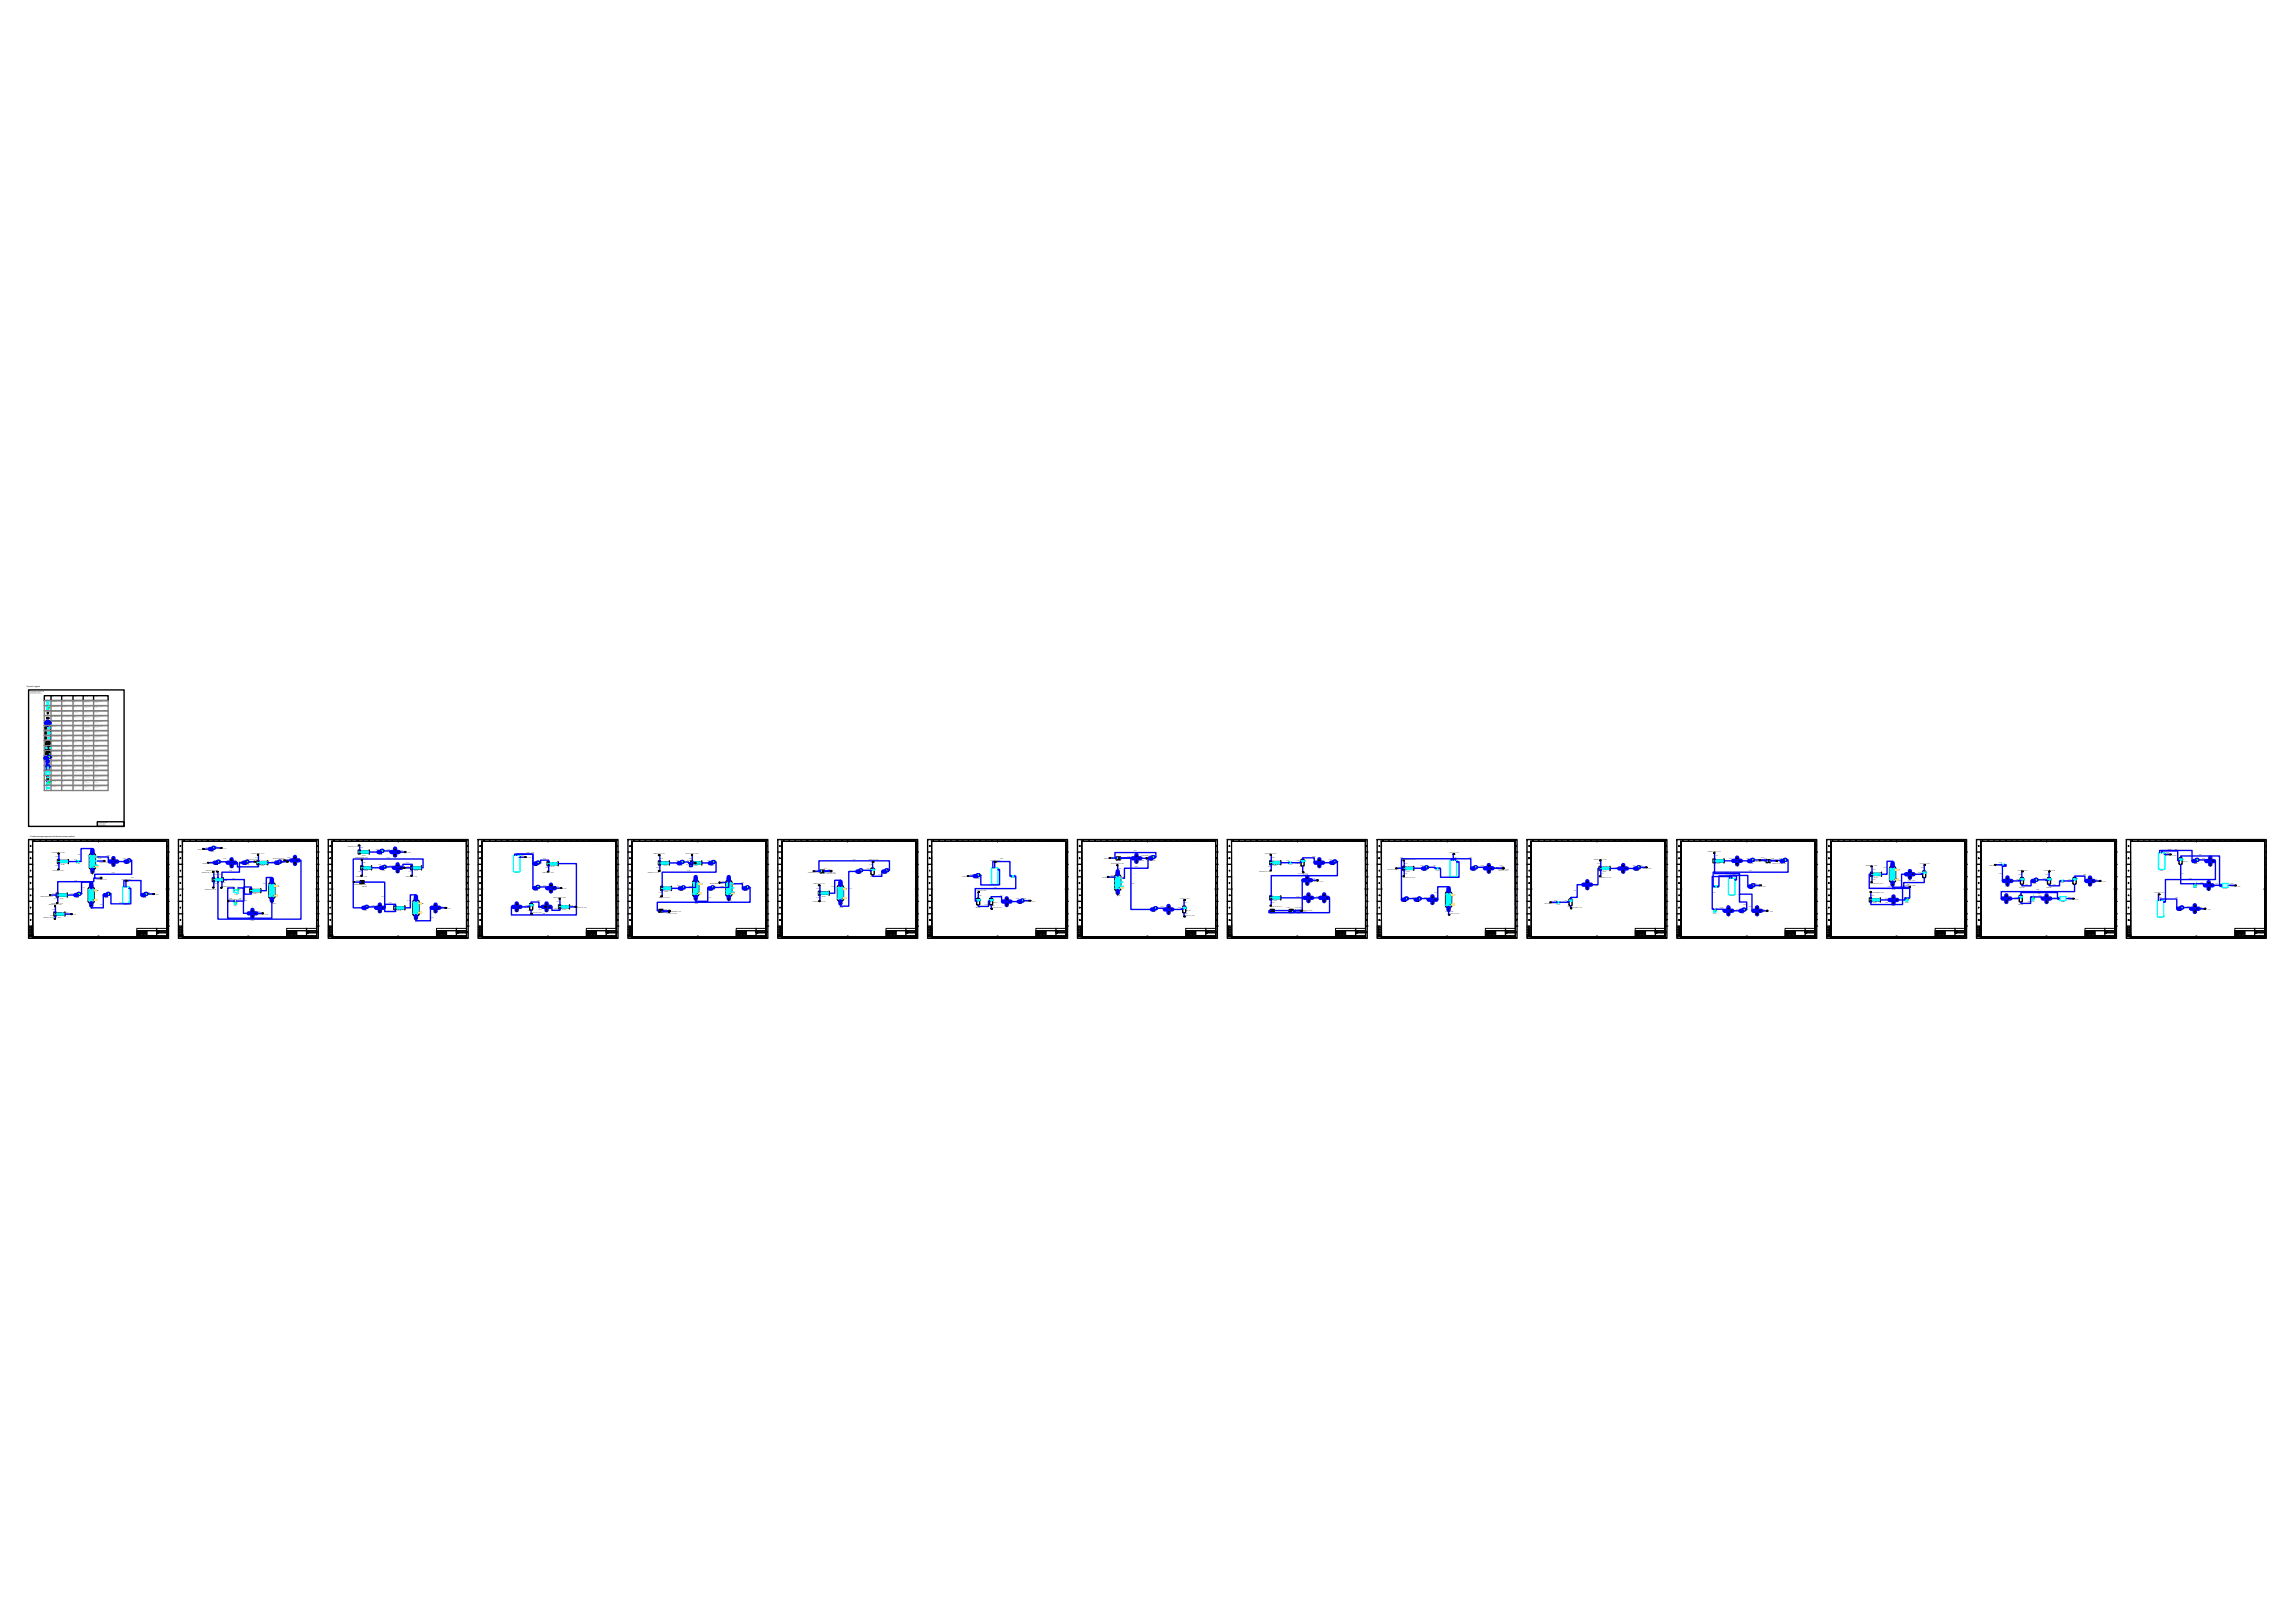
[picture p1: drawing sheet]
<svg xmlns="http://www.w3.org/2000/svg" width="420mm" height="297mm" viewBox="0 0 420 297" stroke-linecap="round" stroke-linejoin="round" font-family="sans-serif">
<defs><g id="words">
<g font-size="3.1">
<text x="11.3" y="155.2">4</text>
<text x="49.4" y="155.2">9</text>
<text x="51.5" y="155.2">10</text>
<text x="53.6" y="155.2">11</text>
<text x="55.7" y="155.2">12</text>
<text x="79" y="155.2">10</text>
<text x="106.5" y="155.2">10</text>
<text x="116.8" y="155.2">2</text>
<text x="118.9" y="155.2">3</text>
<text x="152.8" y="155.2">6</text>
<text x="154.9" y="155.2">7</text>
<text x="161.2" y="155.2">10</text>
<text x="188.7" y="155.2">10</text>
<text x="190.9" y="155.2">11</text>
<text x="193" y="155.2">12</text>
<text x="216.3" y="155.2">10</text>
<text x="226.5" y="155.2">2</text>
<text x="262.5" y="155.2">6</text>
<text x="264.6" y="155.2">7</text>
<text x="270.9" y="155.2">10</text>
<text x="298.4" y="155.2">10</text>
<text x="300.6" y="155.2">11</text>
<text x="302.7" y="155.2">12</text>
<text x="326" y="155.2">10</text>
<text x="334.1" y="155.2">1</text>
<text x="336.2" y="155.2">2</text>
<text x="370.1" y="155.2">5</text>
<text x="372.2" y="155.2">6</text>
<text x="380.6" y="155.2">10</text>
<text x="408.2" y="155.2">10</text>
<text x="410.3" y="155.2">11</text>
<text x="412.4" y="155.2">12</text>
<text x="113.9" y="156.3">A</text>
<text x="223.7" y="156.3">A</text>
</g>
<text font-size="3.1" fill="#00f" x="13.4" y="155.2">5</text>
<g font-size="2.6">
<text x="26.5" y="155.2" transform="rotate(-90 26.5 155.2)">10</text>
<text x="28.6" y="155.2" transform="rotate(-90 28.6 155.2)">11</text>
<text x="30.7" y="155.2" transform="rotate(-90 30.7 155.2)">12</text>
<text x="83.3" y="155.2" transform="rotate(-90 83.3 155.2)">11</text>
<text x="85.4" y="155.2" transform="rotate(-90 85.4 155.2)">12</text>
<text x="110.8" y="155.2" transform="rotate(-90 110.8 155.2)">11</text>
<text x="112.9" y="155.2" transform="rotate(-90 112.9 155.2)">12</text>
<text x="136.2" y="155.2" transform="rotate(-90 136.2 155.2)">10</text>
<text x="138.3" y="155.2" transform="rotate(-90 138.3 155.2)">11</text>
<text x="140.4" y="155.2" transform="rotate(-90 140.4 155.2)">12</text>
<text x="165.8" y="155.2" transform="rotate(-90 165.8 155.2)">11</text>
<text x="167.9" y="155.2" transform="rotate(-90 167.9 155.2)">12</text>
<text x="220.5" y="155.2" transform="rotate(-90 220.5 155.2)">11</text>
<text x="222.6" y="155.2" transform="rotate(-90 222.6 155.2)">12</text>
<text x="245.9" y="155.2" transform="rotate(-90 245.9 155.2)">10</text>
<text x="250.1" y="155.2" transform="rotate(-90 250.1 155.2)">12</text>
<text x="275.5" y="155.2" transform="rotate(-90 275.5 155.2)">11</text>
<text x="277.6" y="155.2" transform="rotate(-90 277.6 155.2)">12</text>
<text x="330.2" y="155.2" transform="rotate(-90 330.2 155.2)">11</text>
<text x="332.3" y="155.2" transform="rotate(-90 332.3 155.2)">12</text>
<text x="355.6" y="155.2" transform="rotate(-90 355.6 155.2)">10</text>
<text x="357.7" y="155.2" transform="rotate(-90 357.7 155.2)">11</text>
<text x="359.8" y="155.2" transform="rotate(-90 359.8 155.2)">12</text>
<text x="385.2" y="155.2" transform="rotate(-90 385.2 155.2)">11</text>
<text x="387.3" y="155.2" transform="rotate(-90 387.3 155.2)">12</text>
<text x="29.3" y="158.4">B</text>
<text x="113.9" y="158.4">B</text>
<text x="113.9" y="160.5">C</text>
<text x="139.3" y="158.4">B</text>
<text x="139.3" y="160.5">C</text>
<text x="141.5" y="158.4">B</text>
<text x="141.5" y="160.5">C</text>
<text x="166.5" y="158.4">B</text>
<text x="166.5" y="160.5">C</text>
<text x="196.5" y="158.4">B</text>
<text x="196.5" y="160.5">C</text>
<text x="221.5" y="158.4">B</text>
<text x="221.5" y="160.5">C</text>
<text x="224" y="158.4">B</text>
<text x="224" y="160.5">C</text>
<text x="249.1" y="158.4">B</text>
<text x="249.1" y="160.5">C</text>
<text x="251.2" y="158.4">B</text>
<text x="251.2" y="160.5">C</text>
<text x="276.2" y="158.4">B</text>
<text x="276.2" y="160.5">C</text>
<text x="278.7" y="158.4">B</text>
<text x="278.7" y="160.5">C</text>
<text x="303.7" y="158.4">B</text>
<text x="303.7" y="160.5">C</text>
<text x="333.7" y="158.4">B</text>
<text x="333.7" y="160.5">C</text>
<text x="358.8" y="158.4">B</text>
<text x="358.8" y="160.5">C</text>
<text x="360.9" y="158.4">B</text>
<text x="360.9" y="160.5">C</text>
<text x="385.9" y="158.4">B</text>
<text x="385.9" y="160.5">C</text>
<text x="388.4" y="158.4">B</text>
<text x="388.4" y="160.5">C</text>
<text x="413.5" y="158.4">B</text>
<text x="413.5" y="160.5">C</text>
<text x="113.9" y="165.1">E</text>
<text x="139.3" y="165.1">E</text>
<text x="141.5" y="165.1">E</text>
<text x="166.5" y="165.1">E</text>
<text x="196.5" y="165.1">E</text>
<text x="221.5" y="165.1">E</text>
<text x="224" y="165.1">E</text>
<text x="249.1" y="165.1">E</text>
<text x="251.2" y="165.1">E</text>
<text x="276.2" y="165.1">E</text>
<text x="278.7" y="165.1">E</text>
<text x="303.7" y="165.1">E</text>
<text x="333.7" y="165.1">E</text>
<text x="358.8" y="165.1">E</text>
<text x="360.9" y="165.1">E</text>
<text x="385.9" y="165.1">E</text>
<text x="388.4" y="165.1">E</text>
<text x="413.5" y="165.1">E</text>
<text x="6.7" y="172.5" transform="rotate(-90 6.7 172.5)">日期</text>
<text x="11.3" y="172.9">4</text>
<text x="13.4" y="172.9">5</text>
<text x="26.5" y="172.9" transform="rotate(-90 26.5 172.9)">10</text>
<text x="28.6" y="172.9" transform="rotate(-90 28.6 172.9)">11</text>
<text x="29.3" y="169.7">G</text>
<text x="29.3" y="172.5" transform="rotate(-90 29.3 172.5)">A1</text>
<text x="30.7" y="172.9" transform="rotate(-90 30.7 172.9)">12</text>
<text x="31.4" y="172.5">专业</text>
<text x="34.2" y="172.5" transform="rotate(-90 34.2 172.5)">日期</text>
<text x="49.4" y="172.9">9</text>
<text x="51.5" y="172.9">10</text>
<text x="55.7" y="172.9">12</text>
<text x="56.8" y="172.5" transform="rotate(-90 56.8 172.5)">A1</text>
<text x="59.3" y="172.5">日期</text>
<text x="61" y="172.5" transform="rotate(-90 61 172.5)">专业</text>
<text x="64.2" y="172.9">3</text>
<text x="70.6" y="172.9">6</text>
<text x="74.8" y="172.9">8</text>
<text x="79" y="172.9">10</text>
<text x="83.3" y="172.9" transform="rotate(-90 83.3 172.9)">11</text>
<text x="83.3" y="172.9">12</text>
<text x="86.4" y="172.5">专业</text>
<text x="87.5" y="172.9">1</text>
<text x="93.8" y="172.9">4</text>
<text x="98.1" y="172.9">6</text>
<text x="102.3" y="172.9">8</text>
<text x="106.5" y="172.9">10</text>
<text x="110.8" y="172.9" transform="rotate(-90 110.8 172.9)">11</text>
<text x="110.8" y="172.9">12</text>
<text x="113.9" y="169.7">G</text>
<text x="113.9" y="172.5">专业</text>
<text x="114.3" y="172.5">日期</text>
<text x="118.9" y="172.9">3</text>
<text x="121.4" y="172.9">4</text>
<text x="125.6" y="172.9">6</text>
<text x="127.7" y="172.9">7</text>
<text x="131.9" y="172.9">9</text>
<text x="134.1" y="172.9">10</text>
<text x="138.3" y="172.9" transform="rotate(-90 138.3 172.9)">11</text>
<text x="138.3" y="172.9">12</text>
<text x="139.3" y="169.7">G</text>
<text x="141.5" y="169.7">G</text>
<text x="143.9" y="172.5" transform="rotate(-90 143.9 172.5)">日期</text>
<text x="144.3" y="172.9">2</text>
<text x="148.5" y="172.9">4</text>
<text x="150.6" y="172.9">5</text>
<text x="152.8" y="172.9">6</text>
<text x="154.9" y="172.9">7</text>
<text x="157.3" y="172.9">8</text>
<text x="161.2" y="172.9">10</text>
<text x="163.7" y="172.9">11</text>
<text x="165.8" y="172.9">12</text>
<text x="166.5" y="169.7">G</text>
<text x="171.1" y="172.5" transform="rotate(-90 171.1 172.5)">签字</text>
<text x="171.8" y="172.9">2</text>
<text x="173.9" y="172.9">3</text>
<text x="176" y="172.9">4</text>
<text x="180.3" y="172.9">6</text>
<text x="182.4" y="172.9">7</text>
<text x="184.5" y="172.9">8</text>
<text x="188.7" y="172.9">10</text>
<text x="190.9" y="172.9">11</text>
<text x="191.9" y="172.5">A1</text>
<text x="193" y="172.9">12</text>
<text x="196.1" y="172.5">专业</text>
<text x="196.5" y="169.7">G</text>
<text x="197.2" y="172.9">1</text>
<text x="199.3" y="172.9">2</text>
<text x="203.6" y="172.9">4</text>
<text x="205.7" y="172.9">5</text>
<text x="207.8" y="172.9">6</text>
<text x="212" y="172.9">8</text>
<text x="214.1" y="172.9">9</text>
<text x="216.3" y="172.9">10</text>
<text x="218.4" y="172.9">11</text>
<text x="220.5" y="172.9">12</text>
<text x="221.5" y="169.7">G</text>
<text x="223.7" y="172.5">专业</text>
<text x="224" y="169.7">G</text>
<text x="224" y="172.5">日期</text>
<text x="226.5" y="172.9">2</text>
<text x="229" y="172.9">3</text>
<text x="231.1" y="172.9">4</text>
<text x="235.3" y="172.9">6</text>
<text x="237.4" y="172.9">7</text>
<text x="241.7" y="172.9">9</text>
<text x="243.8" y="172.9">10</text>
<text x="245.9" y="172.9">11</text>
<text x="249.1" y="169.7">G</text>
<text x="250.1" y="172.9" transform="rotate(-90 250.1 172.9)">12</text>
<text x="251.2" y="169.7">G</text>
<text x="251.5" y="172.5">日期</text>
<text x="251.9" y="172.9">1</text>
<text x="256.1" y="172.9">3</text>
<text x="258.2" y="172.9">4</text>
<text x="260.3" y="172.9">5</text>
<text x="262.5" y="172.9">6</text>
<text x="264.6" y="172.9">7</text>
<text x="267.1" y="172.9">8</text>
<text x="269.2" y="172.9">9</text>
<text x="270.9" y="172.9">10</text>
<text x="273.4" y="172.9">11</text>
<text x="276.2" y="169.7">G</text>
<text x="277.6" y="172.9" transform="rotate(-90 277.6 172.9)">12</text>
<text x="278.7" y="169.7">G</text>
<text x="279" y="172.5">日期</text>
<text x="279.4" y="172.9">1</text>
<text x="281.5" y="172.9">2</text>
<text x="283.6" y="172.9">3</text>
<text x="287.9" y="172.9">5</text>
<text x="290" y="172.9">6</text>
<text x="292.1" y="172.9">7</text>
<text x="294.2" y="172.9">8</text>
<text x="296.3" y="172.9">9</text>
<text x="298.4" y="172.9">10</text>
<text x="303.7" y="169.7">G</text>
<text x="303.7" y="171.8">H</text>
<text x="303.7" y="172.5" transform="rotate(-90 303.7 172.5)">A1</text>
<text x="305.9" y="172.5">专业</text>
<text x="306.9" y="172.9">1</text>
<text x="309" y="172.9">2</text>
<text x="311.1" y="172.9">3</text>
<text x="313.3" y="172.9">4</text>
<text x="317.5" y="172.9">6</text>
<text x="319.6" y="172.9">7</text>
<text x="321.7" y="172.9">8</text>
<text x="323.8" y="172.9">9</text>
<text x="326" y="172.9">10</text>
<text x="328.1" y="172.9">11</text>
<text x="330.2" y="172.9">12</text>
<text x="333.4" y="172.5">专业</text>
<text x="333.7" y="169.7">G</text>
<text x="334.1" y="172.9">1</text>
<text x="336.2" y="172.9">2</text>
<text x="338.7" y="172.9">3</text>
<text x="340.8" y="172.9">4</text>
<text x="342.9" y="172.9">5</text>
<text x="345" y="172.9">6</text>
<text x="349.2" y="172.9">8</text>
<text x="351.4" y="172.9">9</text>
<text x="353.5" y="172.9">10</text>
<text x="355.6" y="172.9">11</text>
<text x="357.7" y="172.9">12</text>
<text x="358.8" y="169.7">G</text>
<text x="360.9" y="169.7">G</text>
<text x="361.2" y="172.5">日期</text>
<text x="361.6" y="172.9">1</text>
<text x="363.7" y="172.9">2</text>
<text x="365.8" y="172.9">3</text>
<text x="367.9" y="172.9">4</text>
<text x="370.1" y="172.9">5</text>
<text x="372.2" y="172.9">6</text>
<text x="374.6" y="172.9">7</text>
<text x="376.8" y="172.9">8</text>
<text x="380.6" y="172.9">10</text>
<text x="383.1" y="172.9">11</text>
<text x="385.2" y="172.9">12</text>
<text x="385.9" y="169.7">G</text>
<text x="388.4" y="169.7">G</text>
<text x="388.8" y="172.5">日期</text>
<text x="391.2" y="172.9">2</text>
<text x="393.3" y="172.9">3</text>
<text x="395.5" y="172.9">4</text>
<text x="397.6" y="172.9">5</text>
<text x="399.7" y="172.9">6</text>
<text x="401.8" y="172.9">7</text>
<text x="406" y="172.9">9</text>
<text x="408.2" y="172.9">10</text>
<text x="411.3" y="172.5">A1</text>
<text x="413.5" y="169.7">G</text>
<text x="413.5" y="171.8">H</text>
</g>
<g font-size=".3">
<text x="4.9" y="125.8">Symbol Legend</text>
<text x="5.5" y="153.2">Functional page sequence (no formal process section)</text>
</g>
<g font-size=".2">
<text x="5.5" y="126.6">PFD Symbol Legend Sheet</text>
<text x="38.6" y="155.9">P-122</text>
<text x="11.2" y="158.3">M-108</text>
<text x="14" y="158.1">V-105</text>
<text x="16.5" y="160">R-104</text>
<text x="20.5" y="158.5">E-120</text>
<text x="23.1" y="158.1">P-113</text>
<text x="39.2" y="158.4">P-137</text>
<text x="41" y="161.2">M-123</text>
<text x="42.1" y="158.9">E-132</text>
<text x="45" y="158.4">P-135</text>
<text x="47.7" y="158.5">M-122</text>
<text x="50.7" y="158.4">P-138</text>
<text x="53.7" y="158.4">E-127</text>
<text x="66.3" y="156.6">M-106</text>
<text x="66.7" y="159.5">M-115</text>
<text x="69.4" y="156.4">P-108</text>
<text x="69.9" y="159.3">P-119</text>
<text x="72" y="156.8">E-111</text>
<text x="72.5" y="159.7">E-119</text>
<text x="75.9" y="159.5">M-118</text>
<text x="94.3" y="159.8">T-103</text>
<text x="97.9" y="158.6">P-111</text>
<text x="100.9" y="158.7">M-104</text>
<text x="121.5" y="158.6">M-113</text>
<text x="124.4" y="158.4">P-117</text>
<text x="127.2" y="158.6">M-114</text>
<text x="130.1" y="158.4">P-118</text>
<text x="150.1" y="160">UNK-107</text>
<text x="157.1" y="160">P-134</text>
<text x="159.3" y="160.6">SEP-113</text>
<text x="161.8" y="160">P-133</text>
<text x="178.9" y="160.8">P-126</text>
<text x="185.1" y="160.7">V-106</text>
<text x="204.3" y="157.6">UNK-101</text>
<text x="207.8" y="157.9">E-104</text>
<text x="210.9" y="157.6">P-103</text>
<text x="233.2" y="158.5">M-110</text>
<text x="236" y="158.3">V-107</text>
<text x="237.3" y="158.1">SEP-112</text>
<text x="239" y="162">E-126</text>
<text x="241.2" y="158.7">E-122</text>
<text x="243.9" y="158.4">P-114</text>
<text x="257.5" y="159.5">M-121</text>
<text x="260.6" y="159.4">P-136</text>
<text x="262.9" y="159.3">V-108</text>
<text x="265.8" y="160.8">T-107</text>
<text x="269.6" y="159.4">P-139</text>
<text x="272.3" y="159.8">E-133</text>
<text x="293.4" y="159.5">M-102</text>
<text x="296.9" y="159.8">E-105</text>
<text x="299.5" y="159.4">P-102</text>
<text x="314.3" y="158.2">M-117</text>
<text x="317.7" y="158.4">E-128</text>
<text x="320.4" y="158.1">P-129</text>
<text x="323.3" y="158.1">UNK-106</text>
<text x="326.3" y="158.1">P-130</text>
<text x="343.1" y="160.6">M-107</text>
<text x="349.4" y="161.2">E-107</text>
<text x="351.1" y="160.2">SEP-107</text>
<text x="366.7" y="158.7">V-102</text>
<text x="372.3" y="161.7">P-104</text>
<text x="377.3" y="161.6">V-103</text>
<text x="378.6" y="161.4">SEP-109</text>
<text x="395.5" y="159.4">T-102</text>
<text x="399.6" y="157.8">SEP-104</text>
<text x="401.7" y="158.1">P-106</text>
<text x="404.4" y="158.5">E-108</text>
<text x="10.6" y="167.9">M-111</text>
<text x="11" y="164.5">M-112</text>
<text x="13.9" y="164.3">P-115</text>
<text x="16.6" y="166.4">R-107</text>
<text x="19.3" y="164.3">P-116</text>
<text x="22.8" y="165.6">T-105</text>
<text x="26.2" y="164.3">P-120</text>
<text x="42.8" y="165.8">C-101</text>
<text x="42.9" y="163.7">C-102</text>
<text x="46.4" y="163.6">M-101</text>
<text x="50" y="165.5">R-101</text>
<text x="66.3" y="162.2">UNK-105</text>
<text x="66.6" y="166.7">P-131</text>
<text x="69.2" y="167">E-134</text>
<text x="72.8" y="166.8">M-119</text>
<text x="79.4" y="167">E-131</text>
<text x="94.3" y="166.8">E-115</text>
<text x="96" y="166.2">SEP-105</text>
<text x="97.9" y="163">P-109</text>
<text x="99.8" y="166.8">E-113</text>
<text x="100.6" y="163.4">E-116</text>
<text x="102.9" y="166.6">M-105</text>
<text x="120.6" y="167.2">UNK-103</text>
<text x="121.7" y="163.2">M-109</text>
<text x="124.6" y="163.1">P-123</text>
<text x="127.2" y="165.5">R-105</text>
<text x="129.9" y="163.1">P-124</text>
<text x="133.3" y="165">R-106</text>
<text x="136.3" y="163.1">P-125</text>
<text x="150.5" y="164.1">M-120</text>
<text x="153.7" y="166.1">R-109</text>
<text x="178.6" y="166.1">SEP-110</text>
<text x="181.8" y="162.2">T-104</text>
<text x="181.8" y="165.3">SEP-111</text>
<text x="184" y="165.9">E-121</text>
<text x="186.6" y="165.5">P-127</text>
<text x="204.5" y="163.9">R-102</text>
<text x="211" y="166.9">P-101</text>
<text x="213.6" y="167.3">E-103</text>
<text x="217.1" y="166.7">SEP-101</text>
<text x="232.5" y="167.2">UNK-102</text>
<text x="233.2" y="164.9">M-116</text>
<text x="236" y="167.2">UNK-104</text>
<text x="239.3" y="165.2">E-125</text>
<text x="242.1" y="165.2">E-124</text>
<text x="256.9" y="165.1">P-132</text>
<text x="259.3" y="165.1">P-128</text>
<text x="261.9" y="165.5">E-130</text>
<text x="265.4" y="166.9">R-108</text>
<text x="285" y="165.6">V-101</text>
<text x="286.3" y="165.3">SEP-102</text>
<text x="290.3" y="162.8">E-102</text>
<text x="313.6" y="167.2">C-106</text>
<text x="314.1" y="162.6">V-104</text>
<text x="316.1" y="167.5">E-123</text>
<text x="316.8" y="164">T-106</text>
<text x="318.8" y="167.2">P-112</text>
<text x="320.4" y="162.7">P-121</text>
<text x="321.4" y="167.5">E-129</text>
<text x="342.9" y="165.3">M-103</text>
<text x="346.4" y="165.8">E-118</text>
<text x="346.4" y="162.9">R-103</text>
<text x="348.8" y="165.3">C-103</text>
<text x="367" y="165.3">E-109</text>
<text x="367.2" y="162.4">E-106</text>
<text x="369.5" y="165.6">SEP-103</text>
<text x="369.7" y="162.5">SEP-106</text>
<text x="371.9" y="165">C-104</text>
<text x="374.4" y="165.3">E-112</text>
<text x="374.7" y="162.5">SEP-108</text>
<text x="377.4" y="165.1">P-105</text>
<text x="382.3" y="162.1">E-117</text>
<text x="398.9" y="166.8">P-107</text>
<text x="401.6" y="162.6">C-105</text>
<text x="401.6" y="167.2">E-114</text>
<text x="404.1" y="162.9">E-110</text>
<text x="407.1" y="162.7">P-110</text>
<text x="45.9" y="168.6">E-101</text>
<text x="76.1" y="168.7">R-110</text>
<text x="395.3" y="168">T-101</text>
</g>
</g></defs>
<!-- layer: BORDER -->
<path d="M5.2 126.3h17.5v24.9h-17.5z" fill="none" stroke="#000" stroke-width=".25"/>
<!-- layer: TITLE_BLOCK -->
<path d="M8.1 127.3h11.7v.9h-11.7zM9.3 127.3v.9M11.3 127.3v.9M13.4 127.3v.9M15.2 127.3v.9M17.1 127.3v.9" fill="none" stroke="#000" stroke-width=".25"/>
<!-- layer: DEBUG -->
<g fill="none" stroke="#808080" stroke-width=".25">
<path d="M8.1 128.2h11.7v.9h-11.7zM8.1 129.1h11.7v1h-11.7zM8.1 130.1h11.7v.9h-11.7zM8.1 131h11.7v.9h-11.7zM8.1 131.9h11.7v.9h-11.7zM8.1 132.8h11.7v.9h-11.7zM8.1 133.7h11.7v.9h-11.7zM8.1 134.6h11.7v.9h-11.7zM8.1 135.5h11.7v1h-11.7zM8.1 136.5h11.7v.9h-11.7zM8.1 137.4h11.7v.9h-11.7zM8.1 138.3h11.7v.9h-11.7z"/>
<path d="M8.1 139.2h11.7v.9h-11.7zM9.3 128.2v12.8M11.3 128.2v12.8M13.4 128.2v12.8M15.2 128.2v12.8M17.1 128.2v12.8M8.1 140.1h11.7v.9h-11.7z"/>
</g>
<!-- layer: EQUIPMENT -->
<g fill="none" stroke="#0ff" stroke-width=".25">
<path d="M8.4 136.8h.1M8.4 137h.1M8.6 129.5l.3 .1v.2l-.3 .1zM8.6 129.4v.1M8.6 128.4v.6M8.7 128.4h.1M8.7 129h.1M8.7 134v.1M8.7 134.3v.1M8.8 129h.1M8.8 128.4h.1M8.9 128.4v.6"/>
<path d="M9 138h.1M9.1 134v.1M9.1 134.3v.1M9.1 136.8h.1M9.1 136.9h.1M9.1 137h.1"/>
</g>
<path d="M8.6 129.3v.1M8.9 129.3v.1M8.9 129.5v.1" fill="none" stroke="#00f" stroke-width=".25"/>
<path d="M8.9 129.4l.1 .1z" fill="none" stroke="#0f0" stroke-width=".25"/>
<g fill="#0ff" stroke="#0ff" stroke-width=".18">
<path d="M8.6 129.4v.1z"/>
<path d="M8.9 129.3l.1 .1z"/>
</g>
<g fill="none" stroke="#000" stroke-width=".25">
<path d="M8.5 131.3l.5 .1-.5 .1zM8.7 130.5h.2l-.2 .1z"/>
<circle cx="8.8" cy="130.5" r=".11"/>
</g>
<path d="M8.3 138.8h.3M8.4 132.3h.2M8.7 139.3v.1M8.7 139.9h.1M8.7 132v.2M8.7 132.5v.2M8.9 138.5h.1M8.9 132.3h.2M9 138.5h.1M8.7 140.2v.1M8.7 140.8h.1" fill="none" stroke="#00f" stroke-width=".8"/>
<path d="M8.5 132.3h.1zM8.5 138.7l.1 .1zM8.7 132.1v.1zM8.7 132.5v.2zM9.1 138.5h.1z" fill="#000" stroke="#000" stroke-width=".18"/>
<g fill="none" stroke="#000" stroke-width=".25">
<path d="M8.3 133.3h.9M8.3 133.1v.3M8.3 134v.4M8.3 134.9v.3M8.3 133.2h.9M8.3 134.3h.9M8.3 134.1h.9M8.3 135.2h.9M8.3 135h.9M8.4 133.2h.1M8.4 133.3h.1M8.4 134.1h.1"/>
<path d="M8.4 134.3h.1M8.4 135h.1M8.4 135.2h.1M8.5 138.9l-.1 .1h.4l-.1-.1M8.6 132.3h.3M8.6 138.5h.3M8.7 139.4h.1v.5h-.1zM8.9 138.5v.1M9.2 133.1v.3M9.2 134v.4M9.2 134.9v.3M8.7 140.4h.1l-.1 .4z"/>
<circle cx="8.6" cy="138.7" r=".19"/>
<circle cx="8.8" cy="132.3" r=".15"/>
</g>
<g fill="none" stroke="#0ff" stroke-width=".25">
<path d="M8.4 133.2v.1M8.4 134.1v.2M8.4 135v.2M8.5 133.2v.1M8.5 134.1v.2M8.5 135v.2M8.6 133.2v.1M8.6 134.1v.2M8.6 135v.2M8.7 139.5v.3v-.3M8.7 133.2v.1M8.7 134.1v.2"/>
<path d="M8.7 135v.2M8.7 139.5h.1v.3h-.1M8.7 139.5v.3M8.8 133.2v.1M8.8 134.1v.2M8.8 135v.2M8.9 133.2v.1M8.9 134.1v.2M8.9 135v.2M9 133.2v.1M9 134.1v.2M9 135v.2"/>
<path d="M9.1 133.2v.1M9.1 134.1v.2M9.1 135v.2M8.7 140.4v.3v-.3M8.7 140.4h.1v.3h-.1M8.7 140.4v.3"/>
</g>
<!-- layer: equipment_outline -->
<path d="M8.4 135.7h.7v.5h-.7zM8.4 136.7h.7v.4h-.7zM8.4 137.6h.7v.5h-.7z" fill="none" stroke="#000" stroke-width=".25"/>
<!-- layer: internal_symbol -->
<path d="M8.5 135.9l.5 .2M8.5 136.8l.5 .2M8.5 137.7l.5 .3M9 135.9l-.5 .2M9 136.8l-.5 .2M9 137.7l-.5 .3" fill="none" stroke="#000" stroke-width=".25"/>
<!-- layer: process_line -->
<path d="M8.4 136h.1M8.4 136.9h.1M8.4 137.8h.1M9 136h.1M9 136.9h.1M9 137.8h.1" fill="none" stroke="#000" stroke-width=".25"/>
<path d="M8.9 138.5h.1zM9 138.5h.1" fill="none" stroke="#0f0" stroke-width=".25"/>
<path d="M8.7 139.4h.1M8.7 139.9h.1M8.8 139.8h.1M8.8 139.5h.1M8.7 140.3h.1M8.7 140.8v.1M8.8 140.7h.1M8.8 140.4h.1" fill="none" stroke="#000" stroke-width=".18"/>
<path d="M8.8 139.8h.1M8.8 139.5h.1M8.8 140.7h.1M8.8 140.4h.1" fill="none" stroke="#ffbf00" stroke-width=".38"/>
<circle cx="8.7" cy="140.3" r=".4" fill="#00f"/>
<!-- layer: EQUIPMENT -->
<g fill="none" stroke="#0ff" stroke-width=".25">
<path d="M8.3 141.4h.1M8.3 141.5h.1M8.4 141.3h.7v.4h-.7zM8.5 144l.5 .3v-.3l-.5 .3zM8.5 143.3l.5-.1v.4l-.5-.1zM8.7 140.4h.1M8.7 140.5h.1M8.7 140.6h.1M8.8 140.4h.1M8.8 140.5h.1M8.8 140.7h.1M9 143.2h.1"/>
<path d="M9.1 141.5h.1M14 157.5l.5 .3v-.3l-.5 .3zM16.4 156.6h.1M16.4 157.4h.1M16.4 158.1h.1M17.5 156.8h.4M17.5 157.6h.4M17.5 158.4h.4M94 156.7v2.8M94 159.4l.1 .1M94.1 159.6h1M95.1 156.5h-1l-.1 .1"/>
<path d="M95.1 156.5l.1 .1M95.2 159.4l-.1 .1M95.2 156.7v2.8M150.2 159.4h.1M150.2 159.5h.1M150.9 159.4h.1M150.9 159.5h.1M150.9 159.6h.1M181.5 158.9v2.8M181.6 158.9v-.1h1l.1 .1M182.7 158.9v2.8M204.4 157h.1"/>
<path d="M204.4 157.1h.1M205.1 157h.1M205.1 157.1h.1M205.1 157.2h.1M236 157.7l.5 .3v-.3l-.5 .3zM262.9 158.8l.5 .3v-.3l-.5 .3zM265.5 157.5v2.8M265.6 157.4h1M265.6 157.4l-.1 .1M266.6 157.4l.1 .1v2.8l-.1 .1h-1l-.1-.1M323.4 157.5h.1M323.4 157.6h.1"/>
<path d="M324.1 157.5h.1M324.1 157.6h.1M366.5 158.1l.5 .3v-.3l-.5 .3zM395.2 159l.1 .1M395.2 156.2v2.8M395.3 159.1h.9M396.2 156.1h-.9l-.1 .1M396.2 156.1l.2 .1M396.4 159l-.2 .1M396.4 156.2v2.8M22.5 165.2v.1l1.2-.1M22.5 162.4v-.1h1l.2 .1"/>
<path d="M22.5 162.4v2.8M23.7 162.4v2.8M39.9 160.6v.2M39.9 161.2v.2M40.6 160.6v.2M40.6 161.2v.2M42.8 163l.8-.2v.7l-.8-.2zM42.9 165.1l.4 .1v.3h-.4zM42.9 165v.1M43.6 162.8h.1M121.2 166.9h.2M132.9 161.5h.1"/>
<path d="M132.9 162.3h.1M132.9 163.1h.1M134 161.7h.4M134 162.5h.4M134 163.3h.4M181.6 161.7l.1 .1M181.6 161.9h1M182.7 161.7l-.1 .1M185.2 160.2l.5 .3v-.3l-.5 .3zM204.1 160.5h.1M204.1 161.2h.1M204.1 162h.1"/>
<path d="M205.2 160.7h.4M205.2 161.4h.4M205.2 162.2h.4M236.6 166.9h.2M285.1 165l.5 .3v-.3l-.5 .3zM313.8 166.6l.3 .1v.2l-.3 .1zM313.8 166.5v.1M313.9 162.1l.5 .3v-.3l-.5 .3zM316.4 160.9v2.7M316.5 163.6l.1 .1M316.6 160.7l1 .1 .1 2.8-.2 .1M316.6 163.8h.9"/>
<path d="M316.6 160.7l-.1 .1M348.9 164.6l.4 .1v.2l-.4 .1zM348.9 164.5v.1M372 164.4l.3 .1v.2l-.3 .1zM372 164.3v.1M376.9 164.4h.2M376.9 164.5h.2M377.1 164.1h1.1v.7h-1.1zM377.3 161.1l.5 .3v-.3l-.5 .3zM378.2 164.5h.2M395 164.8h1M395 167.8h1"/>
<path d="M395.1 164.8l-.1 .1v2.8l.1 .1M396 164.8l.1 .1v2.8l-.1 .1M401.7 162h.4v.3l-.4 .1zM401.7 161.9v.1M406.6 162h.2M406.6 162.2h.2M406.8 161.7h1.1v.7h-1.1zM407.9 162h.2"/>
</g>
<!-- layer: DEBUG -->
<path d="M8.1 141h11.7v.9h-11.7zM8.1 141.9h11.7v.9h-11.7zM8.1 142.8h11.7v.9h-11.7zM8.1 143.7h11.7v1h-11.7zM9.3 141v3.7M11.3 141v3.7M13.4 141v3.7M15.2 141v3.7M17.1 141v3.7" fill="none" stroke="#808080" stroke-width=".25"/>
<g fill="none" stroke="#0ff" stroke-width=".25">
<path d="M8.6 142.2h.1M8.6 142.2h.3M8.7 142.3h.2M8.7 142.2v.1M8.8 142.3l.1-.1-.1 .1M8.8 142.3h-.2h.3M8.8 142.2l-.2 .1M8.9 142.2v.1M8.9 142.2l-.1 .1M10.7 157.5v.3M10.8 157.5v.3M11 157.5v.3"/>
<path d="M11.1 157.5v.3M11.3 157.5v.3M11.4 157.5v.3M11.6 157.5v.3M11.8 157.5v.3M11.9 157.5v.3M12.1 157.5v.3M12.2 157.5v.3M12.3 157.5v.3M16.4 158.7h1.1M16.4 156.7h1.1M16.5 156.7v2"/>
<path d="M16.6 156.7v2M16.7 156.7v2M16.8 156.7v2M17 156.7v2M17.1 156.7v2M17.2 156.7v2M17.3 156.7v2M47.2 157.7v.4M47.4 157.7v.4M47.5 157.7v.4M47.7 157.7v.4M47.8 157.7v.4"/>
<path d="M47.9 157.7v.4M48.1 157.7v.4M48.2 157.7v.4M48.4 157.7v.4M48.6 157.7v.4M48.7 157.7v.4M48.9 157.7v.4M65.7 155.7v.5M65.9 155.7v.5M66 155.7v.5M66.2 155.7v.5M66.2 158.7v.3"/>
<path d="M66.4 155.7v.5M66.4 158.7v.3M66.5 155.7v.5M66.5 158.7v.3M66.7 155.7v.5M66.7 158.7v.3M66.8 155.7v.5M66.8 158.7v.3M67 155.7v.5M67 158.7v.3M67.1 155.7v.5M67.1 158.7v.3"/>
<path d="M67.3 155.7v.5M67.3 158.7v.3M67.4 155.7v.5M67.4 158.7v.3M67.5 158.7v.3M67.7 158.7v.3M67.9 158.7v.3M75.3 158.7v.3M75.5 158.7v.3M75.6 158.7v.3M75.8 158.7v.3M75.9 158.7v.3"/>
<path d="M76.1 158.7v.3M76.3 158.7v.3M76.4 158.7v.3M76.6 158.7v.3M76.7 158.7v.3M76.9 158.7v.3M77 158.7v.3M100.3 157.9v.4M100.5 157.9v.4M100.7 157.9v.4M100.8 157.9v.4M101 157.9v.4"/>
<path d="M101.1 157.9v.4M101.2 157.9v.4M101.4 157.9v.4M101.5 157.9v.4M101.7 157.9v.4M101.8 157.9v.4M102 157.9v.4M120.7 157.8v.3M120.8 157.8v.3M121 157.8v.3M121.1 157.8v.3M121.3 157.8v.3"/>
<path d="M121.4 157.8v.3M121.6 157.8v.3M121.7 157.8v.3M121.9 157.8v.3M122.1 157.8v.3M122.2 157.8v.3M122.4 157.8v.3M126.6 157.8v.3M126.8 157.8v.3M126.9 157.8v.3M127.1 157.8v.3M127.2 157.8v.3"/>
<path d="M127.4 157.8v.3M127.5 157.8v.3M127.7 157.8v.3M127.9 157.8v.3M128 157.8v.3M128.2 157.8v.3M128.3 157.8v.3M159.5 159.2l.2 .1 .2-.2 .1 .1M159.5 159.3h.5M159.5 159.1h.5M159.5 159.3v-.1l.1-.1 .2 .2M159.7 159.1l-.2 .2"/>
<path d="M159.7 159.1l.1 .2M159.7 159.1l.2 .2 .1-.1v-.1l-.2 .2M159.8 159.1l-.2 .2M159.8 159.1l.2 .2M159.8 159.1l-.2 .2-.1-.1M160 159.1h.1M160 159.1l-.1 .2M232.6 157.7v.4M232.8 157.7v.4M232.9 157.7v.4M233.1 157.7v.4M233.2 157.7v.4"/>
<path d="M233.4 157.7v.4M233.5 157.7v.4M233.7 157.7v.4M233.8 157.7v.4M234 157.7v.4M234.1 157.7v.4M234.3 157.7v.4M238.2 157.5h.5M238.3 157.5l.2 .2 .2-.2M238.3 157.7l-.1-.2 .2 .2M238.3 157.5l-.1 .2M238.4 157.7l.1-.2 .2 .2"/>
<path d="M238.4 157.5l.2 .2 .1-.2M238.4 157.5l-.2 .2h.5M238.6 157.5l-.2 .2M238.6 157.5l.1 .2M238.7 157.5v.1l-.1 .1-.2-.2-.1 .2M238.7 157.7h.1M238.7 157.5h.1M256.9 158.7v.4M257.1 158.7v.4M257.3 158.7v.4M257.4 158.7v.4M257.6 158.7v.4"/>
<path d="M257.7 158.7v.4M257.9 158.7v.4M258 158.7v.4M258.2 158.7v.4M258.3 158.7v.4M258.5 158.7v.4M258.6 158.7v.4M292.9 158.7v.4M293.1 158.7v.4M293.2 158.7v.4M293.4 158.7v.4M293.5 158.7v.4"/>
<path d="M293.7 158.7v.4M293.8 158.7v.4M294 158.7v.4M294.2 158.7v.4M294.3 158.7v.4M294.5 158.7v.4M294.6 158.7v.4M313.8 157.4v.4M313.9 157.4v.4M314.1 157.4v.4M314.3 157.4v.4M314.4 157.4v.4"/>
<path d="M314.6 157.4v.4M314.7 157.4v.4M314.9 157.4v.4M315 157.4v.4M315.2 157.4v.4M315.3 157.4v.4M315.5 157.4v.4M342.6 159.8v.4M342.8 159.8v.4M342.9 159.8v.4M343.1 159.8v.4M343.2 159.8v.4"/>
<path d="M343.4 159.8v.4M343.5 159.8v.4M343.7 159.8v.4M343.8 159.8v.4M344 159.8v.4M344.2 159.8v.4M344.3 159.8v.4M345.9 159h1.1M346.1 159v2M346.2 159v2M346.3 159v2M346.4 159v2"/>
<path d="M346.6 159v2M346.7 159v2M346.8 159v2M346.9 159v2M352 159.6h.5M352 159.6l.1 .2M352 159.6l.2 .2M352.2 159.8l.1-.2 .2 .2M352.2 159.6l.2 .2 .1-.1M352.2 159.6l-.2 .2h.5l-.1-.2-.2 .2M352.2 159.6l.2 .2M352.3 159.6l-.2 .2h-.1l.1-.2 .2 .2"/>
<path d="M352.5 159.6h.1M352.5 159.7v-.1l-.2 .2M352.5 159.7v.1M398.9 157.2h.6M399.1 157.4l-.1-.2 .1 .2M399.1 157.4l.2-.2 .1 .2M399.1 157.2l.2 .2 .2-.1M399.1 157.2l-.2 .2h.6M399.4 157.2l-.2 .2M399.4 157.2l.1 .2M399.4 157.2l.1 .1-.1 .1-.2-.2-.2 .2M399.4 157.2l-.2 .2-.1-.2-.1 .2"/>
<path d="M399.5 157.4h.1M399.5 157.2h.1M10.1 167.1v.4M10.2 167.1v.4M10.4 167.1v.4M10.4 163.6v.4M10.5 167.1v.4M10.6 163.6v.4M10.7 167.1v.4M10.8 163.6v.4M10.8 167.1v.4M10.9 163.6v.4"/>
<path d="M11 167.1v.4M11.1 163.6v.4M11.1 167.1v.4M11.2 163.6v.4M11.2 167.1v.4M11.4 163.6v.4M11.4 167.1v.4M11.5 163.6v.4M11.5 167.1v.4M11.7 163.6v.4M11.7 167.1v.4M11.8 163.6v.4"/>
<path d="M12 163.6v.4M12.1 163.6v.4M16.2 164.8h1.1M16.2 162.8h1.1M16.3 162.8v2M16.4 162.8v2M16.5 162.8v2M16.6 162.8v2M16.7 162.8v2M16.9 162.8v2M17 162.8v2M17.1 162.8v2"/>
<path d="M39.1 160.8v.4M39.2 160.8v.4M39.4 160.8v.4M39.5 160.8v.4M39.7 160.8v.4M39.8 160.8v.4M39.9 160.8v.4M40.1 160.8v.4M40.3 160.8v.4M40.4 160.8v.4M40.6 160.8v.4M40.7 160.8v.4"/>
<path d="M45.9 162.8v.4M46 162.8v.4M46.2 162.8v.4M46.3 162.8v.4M46.5 162.8v.4M46.6 162.8v.4M46.8 162.8v.4M47 162.8v.4M47.1 162.8v.4M47.3 162.8v.4M47.4 162.8v.4M47.6 162.8v.4"/>
<path d="M49.2 164h1.1M49.2 162h1.1M49.3 162v2M49.5 162v2M49.6 162v2M49.7 162v2M49.8 162v2M49.9 162v2M50.1 162v2M50.2 162v2M72.3 166v.4M72.5 166v.4"/>
<path d="M72.6 166v.4M72.8 166v.4M72.9 166v.4M73.1 166v.4M73.2 166v.4M73.3 166v.4M73.5 166v.4M73.6 166v.4M73.8 166v.4M73.9 166v.4M75.6 167.2h1.1M75.6 165.1h1.1"/>
<path d="M75.7 165.1v2.1M75.8 165.1v2.1M76 165.1v2.1M76.1 165.1v2.1M76.2 165.1v2.1M76.4 165.1v2.1M76.5 165.1v2.1M76.6 165.1v2.1M97 165.7l.1-.1 .1 .2M97 165.7v.1M97 165.6l.1 .2M97.1 165.8l.1-.2 .2 .2"/>
<path d="M97.3 165.8l.1-.2v.2M97.3 165.6l.2 .2M97.3 165.8l-.2-.2-.1 .2h.5M97.3 165.6l-.2 .2M97.5 165.6h.1M97.5 165.7l-.1-.1-.2 .2M97.5 165.6l-.1 .2M97.5 165.6h-.5l.1 .2M102.4 165.8v.3M102.6 165.8v.3M102.7 165.8v.3M102.9 165.8v.3"/>
<path d="M103 165.8v.3M103.2 165.8v.3M103.3 165.8v.3M103.4 165.8v.3M103.6 165.8v.3M103.8 165.8v.3M103.9 165.8v.3M104.1 165.8v.3M121.1 162.4v.4M121.3 162.4v.4M121.4 162.4v.4M121.6 162.4v.4"/>
<path d="M121.7 162.4v.4M121.9 162.4v.4M122 162.4v.4M122.2 162.4v.4M122.3 162.4v.4M122.5 162.4v.4M122.6 162.4v.4M122.8 162.4v.4M126.8 163.6h1.1M126.8 161.6h1.1M126.9 161.6v2M127 161.6v2"/>
<path d="M127.2 161.6v2M127.3 161.6v2M127.4 161.6v2M127.5 161.6v2M127.7 161.6v2M127.8 161.6v2M132.9 163.6h1.1M132.9 161.6h1.1M133 161.6v2M133.1 161.6v2M133.3 161.6v2M133.4 161.6v2"/>
<path d="M133.5 161.6v2M133.6 161.6v2M133.7 161.6v2M133.8 161.6v2M150 163.3v.3M150.1 163.3v.3M150.3 163.3v.3M150.4 163.3v.3M150.6 163.3v.3M150.7 163.3v.3M150.9 163.3v.3M151 163.3v.3"/>
<path d="M151.2 163.3v.3M151.3 163.3v.3M151.5 163.3v.3M151.7 163.3v.3M153.3 164.5h1.1M153.3 162.5h1.1M153.4 162.5v2M153.5 162.5v2M153.7 162.5v2M153.8 162.5v2M153.9 162.5v2M154 162.5v2"/>
<path d="M154.2 162.5v2M154.3 162.5v2M178.8 164.7h.6M178.8 164.7l.1 .1M178.8 164.7l.2 .1M179 164.8l.1-.1 .2 .1M179 164.7l.2 .1 .2-.1M179 164.7l-.2 .1h.6M179.1 164.8l-.2-.1h-.1v.1l.3-.1 .1 .1M179.3 164.7h.1M179.3 164.7l-.2 .1M179.4 164.7h.1"/>
<path d="M179.4 164.8l-.2-.1-.1 .1M179.4 164.7l-.1 .1M181.2 164.8h.5M181.2 164.7h.5M181.2 164.7l.1 .1M181.2 164.8l.2-.1 .2 .1M181.2 164.7l.2 .1M181.3 164.8l.2-.1 .2 .1M181.4 164.7l.2 .1 .1-.1M181.5 164.7l-.2 .1-.1-.1h.1l.2 .1M181.7 164.7l-.2 .1M181.7 164.7h.1"/>
<path d="M181.7 164.8l-.1-.1-.2 .1M181.7 164.7l-.1 .1M181.7 164.8h.1M204.1 162.6h1.1M204.1 160.5h1.1M204.2 160.5v2.1M204.3 160.5v2.1M204.5 160.5v2.1M204.6 160.5v2.1M204.7 160.5v2.1M204.8 160.5v2.1M204.9 160.5v2.1"/>
<path d="M205 160.5v2.1M216.6 166.1h-.1M216.6 166.2v-.1l.2 .1M216.6 166.2l.2-.1 .1 .1M216.7 166.2l.2-.1 .2 .1h-.6l.2-.1 .2 .1M216.8 166.2l.2-.1v.1M216.8 166.1l.2 .1M216.9 166.1l-.3 .1-.1-.1h.6M217.1 166.1h.1M217.1 166.1l-.2 .1M232.6 164.1v.4M232.8 164.1v.4"/>
<path d="M232.9 164.1v.4M233.1 164.1v.4M233.2 164.1v.4M233.4 164.1v.4M233.5 164.1v.4M233.7 164.1v.4M233.8 164.1v.4M234 164.1v.4M234.1 164.1v.4M234.3 164.1v.4M264.7 163.6h1.1M264.7 165.7h1.1"/>
<path d="M264.8 163.6v2.1M264.9 163.6v2.1M265 163.6v2.1M265.1 163.6v2.1M265.2 163.6v2.1M265.4 163.6v2.1M265.5 163.6v2.1M265.6 163.6v2.1M287.3 165l.5-.1-.1-.2-.2 .3M287.3 164.8l.1 .2M287.4 165l.2-.3 .2 .3M287.4 164.7l.2 .3 .2-.2"/>
<path d="M287.5 164.7l-.2 .3M287.5 164.7l.2 .3 .1-.2v-.1l-.2 .3M287.6 164.7l-.3 .3v-.1l.1-.2 .2 .3M287.8 164.7h.1M287.8 164.7l-.5 .1 .2 .2M342.4 164.5v.4M342.5 164.5v.4M342.7 164.5v.4M342.9 164.5v.4M343 164.5v.4M343.2 164.5v.4M343.3 164.5v.4"/>
<path d="M343.5 164.5v.4M343.6 164.5v.4M343.8 164.5v.4M343.9 164.5v.4M344.1 164.5v.4M345.9 161h1.1M369.7 164.1l.2 .2M369.7 164.1h.5l-.2 .2-.1-.2-.2 .2 .5-.1M369.7 164.2l.1 .1M369.8 164.3l.1-.2 .2 .2M369.8 164.1l.2 .2 .2-.2M369.8 164.1l-.1 .2"/>
<path d="M369.9 164.3l.1-.2 .2 .2M369.9 160.9h.5M370 161l.1-.1 .2 .1M370 160.9l.2 .1 .2-.1M370 160.9l-.1 .1M370.1 160.9l-.2 .1h.5M370.1 160.9l.1 .1M370.1 161l-.2-.1 .1 .1 .2-.1 .2 .1M370.1 164.1l.1 .1M370.2 164.2l-.1-.1-.2 .2M370.2 164.2l-.1 .1M370.3 160.9l.1 .1"/>
<path d="M370.3 160.9l-.2 .1M370.4 160.9v.1M370.4 161h.1M370.4 160.9h.1M370.4 160.9l-.1 .1M374.8 160.9h.6M374.9 161l.2-.1 .2 .1M374.9 160.9l.2 .1M375 161l-.1-.1 .2 .1M375 160.9l-.1 .1M375 161l.2-.1 .2 .1M375 160.9l.2 .1"/>
<path d="M375.1 160.9l-.3 .1h.6M375.1 161l.2-.1 .1 .1M375.3 160.9v.1M375.4 160.9l-.3 .1M375.4 161h.1M375.4 160.9h.1M375.4 160.9l-.2 .1M379.5 161h.6l-.2-.1-.1 .1M379.5 160.9h.6M379.5 161l.2-.1 .2 .1M379.7 161l-.2-.1 .1 .1 .2-.1 .2 .1M379.8 160.9l.2 .1 .1-.1h-.1l-.2 .1"/>
<path d="M379.8 160.9l-.3 .1 .1-.1 .2 .1M380.1 160.9h.1M380.1 160.9l-.2 .1"/>
</g>
<g fill="none" stroke="#000" stroke-width=".25">
<path d="M8.6 142.1h.3l-.1 .6-.2-.1zM10.5 157.8h2M10.5 157.3v.8M10.5 157.5h2M10.7 157.5v-.2h.2v.2M10.7 157.8v.2h.2v-.2M12.5 157.3v.8M16.5 156.3l.5-.1 .5 .2v2.4a.59 .59 0 0 1-.6 .4 .59 .59 0 0 1-.5-.4zM20.5 157.7h.1v-.2l.3 .3 .2-.1M23.1 157.8v.1h.3v-.1M23.3 157.5h.2M38.6 155.5v.1h.3v-.1"/>
<path d="M39 155.1l-.2 .1M39.5 158.1h-.1h.4h-.1M39.6 157.7h.3M39.9 157.6v.2M42.1 157.9h.1v-.1l.3 .3v-.2h.2M44.7 158.1h.4h-.1M44.9 157.7h.2M45.1 157.6v.2M47.1 158.1h1.9M47.1 157.5v.8M47.1 157.7h1.9M47.2 157.7v-.1h.2v.1"/>
<path d="M47.2 158.1v.1h.2v-.1M49 157.5v.8M50.7 158.1h-.1h.4M50.8 157.7h.3M51.1 157.6v.2M53.7 157.5l.1-.2 .4 .3v-.1h.1M65.6 156.2h2M65.6 155.6v.7M65.6 155.7h2M65.8 155.7v-.1h.1v.1M65.8 156.2v.1h.1v-.1M66.1 159h1.9"/>
<path d="M66.1 158.4v.8M66.1 158.7h1.9M66.2 158.7v-.2h.2v.2M66.2 159v.2h.2v-.2M67.6 155.6v.7M68 158.4v.8M69.5 156.1l-.1 .1h.4l-.1-.1M69.6 155.7h.2M69.8 155.7v.1M69.9 159l-.1 .1h.4v-.1M70 158.7h.3M70.3 158.6v.1"/>
<path d="M72 155.9h.2v-.1l.3 .3v-.2h.1M72.5 158.8l.1-.1 .4 .3v-.2h.1M75.2 159h2M75.2 158.7h2M75.2 158.4v.8M75.4 158.7v-.2h.1v.2M75.4 159v.2l.1-.2M77.2 158.4v.8M98 158.2l-.1 .1h.4l-.1-.1M98.1 157.9h.3M98.4 157.8v.1M100.2 157.9h2"/>
<path d="M100.2 158.3h2M100.2 157.7v.7M100.4 157.9v-.2h.1v.2M100.4 158.3v.1h.1v-.1M102.2 157.7v.7M120.6 158.1h1.9M120.6 157.6v.7M120.6 157.8h1.9M120.7 157.8v-.2h.2v.2M120.7 158.1v.2h.2v-.2M122.5 157.6v.7M124.4 158.1l-.1 .1h.4v-.1"/>
<path d="M124.5 157.8h.3M124.8 157.7v.1M126.5 158.1h2M126.5 157.8h2M126.5 157.6v.7M126.7 157.8v-.2h.1v.2M126.7 158.1v.2h.1v-.2M128.5 157.6v.7M130.1 158.1v.1h.4l-.1-.1M130.2 157.8h.3M130.5 157.7v.1M157.1 159.6l-.1 .2h.4v-.2"/>
<path d="M157.3 159.3h.2M157.5 159.2v.1M159.5 158.9h.4l.1 .1v1l-.1 .1h-.3l-.1-.1zM161.9 159.6l-.1 .2h.4l-.1-.2M162 159.3h.2M162.2 159.2v.1M207.8 157.1h.1v-.2l.3 .4v-.2h.2M210.6 157.3h.4h-.1M210.8 156.9h.2M211 156.8v.2M232.5 158.1h2M232.5 157.7h2"/>
<path d="M232.5 157.5v.8M232.6 157.7v-.1h.2v.1M232.6 158.1v.1h.2v-.1M234.5 157.5v.8M238.2 157.4l.1-.1h.4v1.1l-.1 .1-.4-.1zM241.2 157.9h.2v-.2l.3 .3v-.1h.1M243.9 158.1h-.1h.4h-.1M244 157.7h.2M244.2 157.6v.2M256.8 158.7h2M256.8 159.1h2M256.8 158.6v.7"/>
<path d="M257 158.7v-.1h.2v.1M257 159.1v.2h.2v-.2M258.8 158.6v.7M260.7 159.1l-.1 .1h.4l-.1-.1M260.8 158.7h.3M261.1 158.7v.1M269.7 159.1l-.1 .1h.4l-.1-.1M269.8 158.7h.2M270 158.7v.1M272.2 158.9h.2v-.1l.3 .3v-.2h.2M292.8 158.7h2M292.8 159.1h2"/>
<path d="M292.8 158.6v.7M293 158.7v-.1h.1v.1M293 159.1v.2h.1v-.2M294.8 158.6v.7M296.9 158.9h.1v-.1l.3 .3v-.2h.2M299.5 159.1v.1h.3l-.1-.1M299.7 158.7h.2M299.9 158.7v.1M313.6 157.8h2M313.6 157.2v.7M313.6 157.4h2M313.8 157.4v-.2h.2v.2"/>
<path d="M313.8 157.8v.1h.2v-.1M315.6 157.2v.7M317.7 157.6l.2-.2 .3 .3v-.1h.1M320.4 157.7l-.1 .1h.4l-.1-.1M320.5 157.4h.2M320.7 157.3v.1M326.4 157.7l-.1 .1h.4l-.1-.1M326.5 157.4h.2M326.7 157.3v.1M342.5 159.6v.8M342.5 159.8h2M342.7 159.8v-.1h.1v.1"/>
<path d="M344.5 159.6v.8M346 158.7l.7-.2 .3 .3v2.3a.59 .59 0 0 1-.5 .4 .59 .59 0 0 1-.6-.4zM352 159.5l.2-.1 .3 .1v1a.31 .31 0 0 1-.2 .1 .31 .31 0 0 1-.3-.1zM399 157h.5v1.1l-.1 .1-.5-.1zM401.7 157.8h.4h-.1M401.9 157.4h.2M402.1 157.3v.2M404.3 157.6h.2v-.1l.3 .3v-.2h.1M9.9 167.5h2M9.9 166.9v.8M9.9 167.1h2M10.1 167.1v-.2h.1v.2"/>
<path d="M10.1 167.5v.2h.1v-.2M10.3 163.6h2M10.3 164h2M10.3 163.4v.8M10.5 163.6v-.1h.2v.1M10.5 164v.2h.2v-.2M11.9 166.9v.8M12.3 163.4v.8M14 164l-.1 .1h.4l-.1-.1M14.1 163.6h.2M14.3 163.6v.1M16.3 162.4l.7-.1 .3 .3v2.4a.62 .62 0 0 1-.6 .3 .62 .62 0 0 1-.5-.3v-2.4z"/>
<path d="M19.3 164l-.1 .1h.5l-.1-.1M19.5 163.6h.2M19.7 163.6v.1M26.2 164v.1h.4l-.1-.1M26.4 163.6h.2M26.6 163.6v.1M38.9 161.2h2M38.9 160.6v.8M38.9 160.8h2M39.1 160.8v-.2h.1v.2M39.1 161.2v.2h.1v-.2M40.9 160.6v.8"/>
<path d="M45.7 163.2h2M45.7 162.6v.8M45.7 162.8h2M45.9 167.2h.2v-.2l.3 .3v-.1h.2M45.9 162.8v-.2h.2v.2M45.9 163.2v.2h.2v-.2M47.7 162.6v.8M49.3 161.7l.6-.2 .4 .3v2.3a.59 .59 0 0 1-.5 .4 .59 .59 0 0 1-.6-.4zM66.7 166.3l-.1 .1h.4l-.1-.1M66.8 166h.2M67 165.9v.1M69.2 166.1l.2-.1 .3 .3v-.2h.1"/>
<path d="M72.1 166h2M72.1 166.4h2M72.1 165.8v.7M72.3 166v-.2h.2v.2M72.3 166.4v.1h.2v-.1M74.1 165.8v.7M75.6 164.9l.4-.2 .7 .2v2.4a.58 .58 0 0 1-.6 .4 .58 .58 0 0 1-.5-.4zM79.4 166.1l.2-.1 .3 .3v-.2h.1M94.3 166h.1v-.2l.4 .3 .1-.1M97 165.4l.3-.1 .2 .2-.1 1.1-.4-.1zM98 162.7l-.1 .1h.4l-.1-.1M98.1 162.3h.3"/>
<path d="M98.4 162.3v.1M99.8 166h.1v-.2l.3 .3 .2-.1M100.6 162.5h.1v-.1l.3 .3v-.2h.2M102.3 166.1h2M102.3 165.6v.8M102.3 165.8h2M102.4 165.8v-.2h.2v.2M102.4 166.1v.2h.2v-.2M104.3 165.6v.8M121 162.8h1.9M121 162.2v.8M121 162.4h1.9"/>
<path d="M121.1 162.4v-.2h.2v.2M121.1 162.8v.1h.2v-.1M122.9 162.2v.8M124.6 162.8h-.1h.5h-.1M124.7 162.4h.3M125 162.3v.2M126.9 161.3l.3-.2h.5l.2 .2v2.4a.59 .59 0 0 1-.5 .4 .59 .59 0 0 1-.6-.4zM130 162.8h-.1h.4h-.1M130.1 162.4h.3M130.4 162.3v.2M132.9 161.3l.2-.2h.5l.4 .3v2.3a.59 .59 0 0 1-.6 .4 .59 .59 0 0 1-.5-.4zM136.3 162.8h.4h-.1"/>
<path d="M136.5 162.4h.2M136.7 162.3v.2M149.8 163.6h2M149.8 163.1v.8M149.8 163.3h2M150 163.3v-.2l.1 .2M150 163.6v.2h.1v-.2M151.8 163.1v.8M153.4 162.1l.5-.1 .5 .2v2.4a.59 .59 0 0 1-.5 .4 .59 .59 0 0 1-.6-.4v-2.3zM178.6 160.5l-.1 .1h.4l-.1-.1M178.7 160.2h.3M178.8 164.5l.2-.1 .4 .1v1a.28 .28 0 0 1-.3 .2 .28 .28 0 0 1-.3-.2z"/>
<path d="M179 160.1v.1M181.2 164.5l.2-.1 .3 .1-.1 1.1-.4-.1zM184 165l.1-.1 .4 .3v-.2h.1M186.7 165.2l-.1 .1h.4l-.1-.1M186.8 164.8h.3M187.1 164.7v.2M204.2 160.2l.6-.2 .4 .3v2.4a.59 .59 0 0 1-.6 .4 .59 .59 0 0 1-.5-.4zM211.1 166.6l-.1 .1h.4l-.1-.1M211.2 166.2h.2M211.4 166.2v.1M213.6 166.4h.2v-.1l.3 .3 .1-.2M216.5 165.9l.4-.1 .2 .1v1l-.2 .2-.4-.1z"/>
<path d="M232.5 164.5h2M232.5 163.9v.8M232.5 164.1h2M232.6 164.1v-.2h.2v.2M232.6 164.5v.2h.2v-.2M234.5 163.9v.8M239 161.1h.2v-.2l.3 .4v-.2h.1M239.3 164.3h.1v-.1l.3 .3v-.2h.1M242.1 164.3h.2v-.1l.3 .3v-.2h.1M257 164.8l-.1 .1h.4l-.1-.1M257.1 164.5h.3M257.4 164.4v.1"/>
<path d="M259.4 164.8l-.1 .1h.4l-.1-.1M259.5 164.5h.2M259.7 164.4v.1M261.9 164.7h.2v-.2l.3 .3 .1-.1M264.7 163.3l.5-.2 .6 .3v2.4a.59 .59 0 0 1-.6 .3 .59 .59 0 0 1-.5-.3zM287.3 164.6l.1-.1 .4 .1v1a.31 .31 0 0 1-.3 .2 .31 .31 0 0 1-.2-.2zM290.3 161.9l.1-.1 .3 .3v-.2h.2M316.1 166.7h.2v-.2l.3 .4v-.2h.1M318.8 166.9h-.1h.4M318.9 166.5l.3 .1M320.4 162.4v.1h.4l-.1-.1M320.6 162h.2"/>
<path d="M320.8 162v.1M321.4 166.7h.1v-.2l.3 .4v-.2h.2M342.3 164.5h1.9M342.3 164.9h1.9M342.3 164.3v.8M342.5 164.5v-.2h.1v.2M342.5 164.9v.1h.1v-.1M342.5 160.2h2M342.7 160.2v.2h.1v-.2M344.2 164.3v.8M346.3 164.7h.2v-.2l.3 .3v-.1h.1M349.4 160l.1-.1 .3 .3v-.2h.2"/>
<path d="M367 164.5h.2v-.2l.3 .3v-.1h.2M367.2 161.2h.2v-.1l.3 .3v-.2h.2M369.7 163.9l.2-.1 .3 .1v1a.28 .28 0 0 1-.2 .2 .28 .28 0 0 1-.3-.2zM369.9 160.7h.5v1l-.1 .2-.4-.2zM372.3 161.4l-.1 .1h.4l-.1-.1M372.4 161h.2M372.6 161v.1M374.4 164.5h.2v-.2l.2 .3v-.1h.2M374.9 160.6l.5 .1v1l-.2 .2-.4-.2zM379.5 160.7l.5-.1 .1 .2-.1 1-.3 .1-.2-.2zM382.3 161.2h.2v-.1l.3 .3 .1-.2M398.9 166.5v.1h.4l-.1-.1"/>
<path d="M399.1 166.1h.2M399.3 166.1h.1M401.5 166.3h.2v-.2l.3 .3v-.1h.2M404.1 162h.1v-.1l.3 .3v-.2h.2"/>
<circle cx="20.8" cy="157.7" r=".32"/>
<circle cx="23.3" cy="157.7" r=".19"/>
<circle cx="38.8" cy="155.4" r=".19"/>
<circle cx="39.6" cy="157.9" r=".19"/>
<circle cx="42.4" cy="157.9" r=".32"/>
<circle cx="44.9" cy="157.9" r=".19"/>
<circle cx="50.8" cy="157.9" r=".19"/>
<circle cx="54" cy="157.4" r=".32"/>
<circle cx="69.6" cy="155.9" r=".19"/>
<circle cx="70.1" cy="158.8" r=".19"/>
<circle cx="72.4" cy="155.9" r=".32"/>
<circle cx="72.8" cy="158.8" r=".32"/>
<circle cx="98.1" cy="158" r=".19"/>
<circle cx="124.6" cy="158" r=".19"/>
<circle cx="130.3" cy="158" r=".19"/>
<circle cx="157.3" cy="159.5" r=".19"/>
<circle cx="162" cy="159.5" r=".19"/>
<circle cx="208.1" cy="157.1" r=".32"/>
<circle cx="210.8" cy="157.1" r=".19"/>
<circle cx="241.6" cy="157.9" r=".32"/>
<circle cx="244" cy="157.9" r=".19"/>
<circle cx="260.8" cy="158.9" r=".19"/>
<circle cx="269.8" cy="158.9" r=".19"/>
<circle cx="272.6" cy="158.9" r=".32"/>
<circle cx="297.2" cy="158.9" r=".32"/>
<circle cx="299.7" cy="158.9" r=".19"/>
<circle cx="318.1" cy="157.5" r=".32"/>
<circle cx="320.5" cy="157.6" r=".19"/>
<circle cx="326.5" cy="157.6" r=".19"/>
<circle cx="349.7" cy="160" r=".32"/>
<circle cx="401.9" cy="157.6" r=".19"/>
<circle cx="404.7" cy="157.6" r=".32"/>
<circle cx="14.1" cy="163.8" r=".19"/>
<circle cx="19.5" cy="163.8" r=".19"/>
<circle cx="26.4" cy="163.8" r=".19"/>
<circle cx="46.2" cy="167.1" r=".32"/>
<circle cx="66.8" cy="166.1" r=".19"/>
<circle cx="69.6" cy="166.1" r=".32"/>
<circle cx="79.8" cy="166.1" r=".32"/>
<circle cx="94.6" cy="166" r=".32"/>
<circle cx="98.1" cy="162.5" r=".19"/>
<circle cx="100.1" cy="166" r=".32"/>
<circle cx="100.9" cy="162.5" r=".32"/>
<circle cx="124.8" cy="162.6" r=".19"/>
<circle cx="130.1" cy="162.6" r=".19"/>
<circle cx="136.5" cy="162.6" r=".19"/>
<circle cx="178.7" cy="160.3" r=".19"/>
<circle cx="184.3" cy="165" r=".32"/>
<circle cx="186.8" cy="165" r=".19"/>
<circle cx="211.2" cy="166.4" r=".19"/>
<circle cx="214" cy="166.4" r=".32"/>
<circle cx="239.4" cy="161.1" r=".32"/>
<circle cx="239.6" cy="164.3" r=".32"/>
<circle cx="242.5" cy="164.3" r=".32"/>
<circle cx="257.1" cy="164.6" r=".19"/>
<circle cx="259.5" cy="164.6" r=".19"/>
<circle cx="262.3" cy="164.6" r=".32"/>
<circle cx="290.6" cy="161.9" r=".32"/>
<circle cx="316.4" cy="166.7" r=".32"/>
<circle cx="318.9" cy="166.7" r=".19"/>
<circle cx="320.6" cy="162.2" r=".19"/>
<circle cx="321.7" cy="166.7" r=".32"/>
<circle cx="346.7" cy="164.7" r=".32"/>
<circle cx="367.3" cy="164.4" r=".32"/>
<circle cx="367.5" cy="161.2" r=".32"/>
<circle cx="372.4" cy="161.2" r=".19"/>
<circle cx="374.7" cy="164.4" r=".32"/>
<circle cx="382.7" cy="161.2" r=".32"/>
<circle cx="399.1" cy="166.3" r=".19"/>
<circle cx="401.8" cy="166.3" r=".32"/>
<circle cx="404.4" cy="162" r=".32"/>
</g>
<!-- layer: EQUIPMENT -->
<g fill="none" stroke="#00f" stroke-width=".25">
<path d="M8.5 143v.3M9 143.2h.1M9 143.1h.1M42.8 162.5v.5M42.9 164.9v.1M43.3 164.9v.2M43.3 165.2h.1M43.6 162.7h.1M43.6 162.8h.1M313.8 166.4v.1M314.1 166.4v.2M314.1 166.7h.1"/>
<path d="M348.9 164.4v.1M349.3 164.4v.1M349.3 164.6v.1M372 164.2v.1M372.3 164.2v.1M372.3 164.4v.1M401.7 161.7v.2M402.1 161.7v.2M402.1 162h.1"/>
</g>
<g fill="#0ff" stroke="#0ff" stroke-width=".18">
<path d="M8.5 143.2v.1z"/>
<path d="M9 143v.1z"/>
<path d="M42.8 162.8v.2z"/>
<path d="M43.6 162.5v.2z"/>
<path d="M42.9 165v.1z"/>
<path d="M43.3 164.9v.1z"/>
<path d="M313.8 166.5v.1z"/>
<path d="M314.1 166.4v.1z"/>
<path d="M348.9 164.5v.1z"/>
<path d="M349.3 164.4v.1z"/>
<path d="M372.3 164.2l.1 .1z"/>
<path d="M402.1 161.7l-.1 .2z"/>
</g>
<path d="M9 143.1v.1zM43.3 165.1v.1zM43.5 162.7l.1 .1zM314.1 166.6v.1zM349.3 164.5v.1zM372.3 164.3l.1 .1zM402 161.9l.1 .1z" fill="none" stroke="#0f0" stroke-width=".25"/>
<!-- layer: TITLE_BLOCK -->
<path d="M17.8 150.4h4.9v.8h-4.9z" fill="none" stroke="#000" stroke-width=".25"/>
<g fill="none" stroke="#000" stroke-width=".25">
<path d="M5.2 153.7h25.6v18h-25.6zM5.2 155.9h.8M5.2 158.2h.8M5.6 154.9v-.1v.1M5.6 157.1h.1M5.6 154.8h.1M5.6 159.3v.1M6.3 153.8v.1M7.4 153.7v.3M8.4 153.8l.1 .1M9.5 153.7v.3M17 153.8h.1"/>
<path d="M19.1 153.8v.1M20.2 153.7v.3M21.2 153.8v.1zM21.2 153.9h.1M22.3 153.7v.3M23.4 153.8v.1M30.7 159.3v.1M32.7 153.7h25.6v18h-25.6zM32.7 155.9h.7M32.7 158.2h.7M33 154.9v-.1v.1M33 157.1h.1"/>
<path d="M33 154.8h.1M33 159.3v.1M33.7 153.8v.1M34.8 153.7v.3M35.8 153.8l.1 .1M36.9 153.7v.3M38 153.8v.1M38 153.8h.1M39.1 153.7v.3M40.1 153.8l.1 .1M40.1 153.8v.1M41.2 153.7v.3"/>
<path d="M42.3 153.8l-.1 .1M43.3 153.7v.3M44.4 153.8h.1M46.5 153.8v.1M47.6 153.7v.3M57.9 158.2h.4M58.1 157v.1zM58.2 159.3v.1M60.1 153.7h25.6v18h-25.6zM60.1 155.9h.8M60.1 158.2h.8M60.4 154.9l.1-.1v.1"/>
<path d="M60.4 157l.1 .1zM60.4 154.8h.1M60.5 159.3v.1M61.2 153.8v.1M62.2 153.7v.3M63.3 153.8v.1M64.4 153.7v.3M65.4 153.8v.1M65.4 153.8h.1M66.5 153.7v.3M67.5 153.8l.1 .1M67.5 153.8v.1"/>
<path d="M68.6 153.7v.3M69.7 153.8v.1M70.8 153.7v.3M71.8 153.8h.1M73.9 153.8v.1M75 153.7v.3M76.1 153.9h.1M76.1 153.8v.1zM77.2 153.7v.3M85.4 158.2h.3M85.5 157v.1zM85.6 159.3v.1"/>
<path d="M87.5 153.7h25.6v18h-25.6zM87.5 155.9h.8M87.5 158.2h.8M87.9 154.9v-.1v.1M87.9 157.1h.1M87.9 154.8h.1M87.9 159.3v.1M88.6 153.8v.1M89.6 153.7v.3M90.7 153.8v.1M91.8 153.7v.3M92.8 153.8v.1"/>
<path d="M92.9 153.8h.1M93.9 153.7v.3M95 153.8v.1M96 153.7v.3M97.1 153.8v.1M98.2 153.7v.3M99.3 153.8h.1M101.4 153.8v.1M102.5 153.7v.3M103.5 153.8v.1zM103.5 153.9h.1M104.6 153.7v.3"/>
<path d="M112.8 158.2h.3M113 159.3v.1M115 153.7h25.6v18h-25.6zM122.4 153.8l.1 .1M122.5 153.8v.1M123.5 153.7v.3M124.6 153.8l-.1 .1M125.6 153.7v.3M126.7 153.8h.1M128.8 153.8v.1M129.9 153.7v.3M131 153.8v.1z"/>
<path d="M132 153.7v.3M133.1 153.8v.1M142.4 153.7h25.6v18h-25.6zM142.7 154.9l.1-.1v.1M142.7 154.8h.1M143.5 153.8v.1M144.5 153.7v.3M145.6 153.8v.1M146.7 153.7v.3M147.7 153.8v.1M147.7 153.8h.1M148.8 153.7v.3"/>
<path d="M149.8 153.8l.1 .1M149.9 153.8v.1M150.9 153.7v.3M159.5 153.7v.3M169.8 153.7h25.6v18h-25.6zM169.8 155.9h.8M169.8 158.2h.8M170.2 154.9v-.1l.1 .1M170.2 157.1h.1M170.2 154.8h.1M170.2 159.3v.1M170.9 153.8v.1"/>
<path d="M171.9 153.7v.3M173 153.8v.1M174.1 153.7v.3M175.2 153.8v.1M175.2 153.8h.1M176.2 153.7v.3M177.3 153.8v.1M178.4 153.7v.3M179.4 153.8v.1M180.5 153.7v.3M181.6 153.8v.1v-.1M183.7 153.8v.1"/>
<path d="M184.8 153.7v.3M185.8 153.8v.1zM186.9 153.7v.3M195.1 158.2h.3M195.3 157v.1zM195.3 159.3v.1M197.3 153.7h25.6v18h-25.6zM197.6 154.9v-.1l.1 .1M197.6 154.8h.1M198.3 153.8v.1M199.4 153.7v.3M200.4 153.8l.1 .1"/>
<path d="M201.5 153.7v.3M202.6 153.8v.1M202.6 153.8h.1M203.7 153.7v.3M204.7 153.8l.1 .1M204.8 153.8v.1M205.8 153.7v.3M206.9 153.8l-.1 .1M207.9 153.7v.3M209 153.8v.1v-.1M211.1 153.8v.1M212.2 153.7v.3"/>
<path d="M213.3 153.8h.1M213.3 153.9h.1M214.3 153.7v.3M224.7 153.7h25.6v18h-25.6zM231.1 153.7v.3M232.1 153.8l.1 .1M232.2 153.8v.1M233.2 153.7v.3M234.3 153.8v.1M235.4 153.7v.3M236.5 153.8v.1l-.1-.1M238.5 153.8l.1 .1"/>
<path d="M239.6 153.7v.3M240.7 153.8h.1M240.7 153.9h.1M241.8 153.7v.3M242.9 153.8l-.1 .1M252.1 153.7h25.6v18h-25.6zM252.5 154.9v-.1v.1M252.5 154.8h.1M253.2 153.8v.1M254.3 153.7v.3M255.3 153.8v.1M256.4 153.7v.3"/>
<path d="M257.5 153.8v.1M257.5 153.8h.1M258.5 153.7v.3M259.6 153.8v.1M260.7 153.7v.3M268.1 153.8l.1 .1zM269.2 153.7v.3M279.6 153.7h25.6v18h-25.6zM279.9 154.9v-.1l.1 .1M279.9 154.8h.1M280.6 153.8l.1 .1M281.7 153.7v.3"/>
<path d="M282.7 153.8l.1 .1M283.8 153.7v.3M284.9 153.8v.1M284.9 153.8h.1M285.9 153.7v.3M287 153.8v.1M288.1 153.7v.3M289.2 153.8v.1M290.2 153.7v.3M291.3 153.8v.1v-.1M293.4 153.8v.1M294.5 153.7v.3"/>
<path d="M295.6 153.8v.1zM295.6 153.9h.1M296.6 153.7v.3M307 153.7h25.6v18h-25.6zM307 155.9h.7M307 158.2h.7M307.4 154.9v-.1v.1M307.4 157v.1zM307.4 154.8h.1M307.4 159.3v.1M308 153.8l.1 .1M309.1 153.7v.3"/>
<path d="M310.2 153.8v.1M311.3 153.7v.3M312.3 153.8v.1M313.4 153.7v.3M314.5 153.8v.1M315.5 153.7v.3M316.6 153.8v.1M317.7 153.7v.3M318.8 153.8v.1l-.1-.1M320.8 153.8l.1 .1M321.9 153.7v.3M323 153.8v.1z"/>
<path d="M323 153.9h.1M324.1 153.7v.3M332.3 158.2h.3M332.4 157.1h.1M332.5 159.3v.1M334.4 153.7h25.6v18h-25.6zM339.8 153.8v.1M340.9 153.7v.3M341.9 153.8v.1M343 153.7v.3M344 153.8v.1M345.1 153.7v.3"/>
<path d="M346.2 153.8v.1l-.1-.1M348.3 153.8v.1M349.4 153.7v.3M350.4 153.8l.1 .1zM350.4 153.9h.1M351.5 153.7v.3M352.6 153.8v.1M361.9 153.7h25.6v18h-25.6zM362.2 154.9v-.1l.1 .1M362.2 154.8h.1M362.9 153.8l.1 .1M364 153.7v.3"/>
<path d="M365.1 153.8v.1M366.1 153.7v.3M367.2 153.8v.1M368.3 153.7v.3M375.7 153.8v.1M376.8 153.7v.3M377.9 153.8v.1zM377.9 153.9h.1M379 153.7v.3M389.3 153.7h25.6v18h-25.6zM389.7 154.9v-.1v.1M389.7 154.8h.1"/>
<path d="M390.3 153.8l.1 .1M391.4 153.7v.3M392.5 153.8v.1M393.6 153.7v.3M394.6 153.8v.1M395.7 153.7v.3M396.8 153.8v.1M397.8 153.7v.3M398.9 153.8v.1M400 153.7v.3M401.1 153.8v.1l-.1-.1M403.2 153.8v.1"/>
<path d="M404.2 153.7v.3M405.3 153.8v.1zM405.3 153.9h.1M406.4 153.7v.3M5.2 160.5h.8M5.2 165h.8M5.2 167.2h.8M5.6 161.5v.2zM5.6 163.9h.1M5.6 166.1h.1M5.6 163.8v.1M5.6 166.1v.1"/>
<path d="M5.6 168.3v.1v-.1M8.4 171.6l.1 .1M9.5 171.4v.3M17 171.6h.1M17.9 171.4l.1 .1 .1-.1M19.1 171.6v.1M20.2 171.4v.3M21.2 171.6h.1M21.2 171.6v.1zM22.3 171.4v.3M23.4 171.6v.1M25 170.3h5.5"/>
<path d="M25 171.3h5.5M30.5 160.5h.3M30.5 165h.3M30.6 161.5l.1 .2zM30.7 163.9h.1M30.7 166.1h.1M30.7 163.8v.1M30.7 166.1v.1M32.7 160.5h.7M32.7 165h.7M32.7 167.2h.7M33 161.5v.2z"/>
<path d="M33 163.9h.1M33 166.1h.1M33 163.8v.1M33 166.1v.1M33 168.3v.1v-.1M35.8 171.6l.1 .1M36.9 171.4v.3M38 171.6v.1M38 171.6h.1M39.1 171.4v.3M40.1 171.6h.1M40.1 171.6v.1"/>
<path d="M41.2 171.4v.3M42.3 171.6l-.1 .1M43.3 171.4v.3M44.4 171.6h.1M45.4 171.4l.1 .1 .1-.1M46.5 171.6v.1M47.6 171.4v.3M52.5 170.3h5.4M52.5 171.3h5.4M57.9 160.5h.4M57.9 165h.4M57.9 167.2h.4"/>
<path d="M57.9 169.5h.4M58.1 161.5v.2zM58.1 163.9h.1M58.1 166.1h.1M58.1 168.4h.1M58.1 168.3h.1M58.1 163.8v.1M58.1 166.1v.1M58.2 168.3l-.1 .1M60.1 160.5h.8M60.1 165h.8M60.1 167.2h.8"/>
<path d="M60.4 161.5l.1 .2zM60.4 163.9h.1M60.4 166.1h.1M60.5 163.8v.1M60.5 166.1l-.1 .1M60.5 168.3l-.1 .1 .1-.1M63.3 171.6v.1M67.5 171.6h.1M67.5 171.6v.1M68.6 171.4v.3M79.9 170.3h5.5M79.9 171.3h5.5"/>
<path d="M85.4 160.5h.3M85.4 165h.3M85.4 167.2h.3M85.4 169.5h.3M85.5 161.5v.2zM85.5 163.9h.1M85.5 168.4h.1M85.5 168.3h.1M85.5 166.1h.1M85.6 163.8v.1M85.6 166.1l-.1 .1M85.6 168.3l-.1 .1"/>
<path d="M87.5 160.5h.8M87.5 165h.8M87.5 167.2h.8M87.9 161.5v.2zM87.9 163.9h.1M87.9 166.1h.1M87.9 163.8v.1M87.9 166.1v.1M87.9 168.3h.1M87.9 168.4h.1M90.7 171.6v.1M91.8 171.4v.3"/>
<path d="M92.8 171.6v.1M92.9 171.6h.1M97.1 171.6v.1M101.4 171.6v.1M107.3 170.3h5.5M107.3 171.3h5.5M112.8 160.5h.3M112.8 165h.3M112.8 167.2h.3M112.8 169.5h.3M113 161.5v.2zM113 163.9h.1"/>
<path d="M113 168.4h.1M113 168.3h.1M113 166.1h.1M113 163.8v.1M113 166.1v.1M113 168.3v.1M115.3 161.5v.2zM115.3 166.1h.1M115.3 166.1v.1M124.6 171.6l-.1 .1M131 171.6h.1M134.8 170.3h5.5"/>
<path d="M134.8 171.3h5.5M140.4 161.5v.2zM140.4 166.1h.1M140.4 166.1v.1M142.7 161.5l.1 .2zM142.8 166.1h.1M142.8 166.1v.1M162.2 170.3h5.5M162.2 171.3h5.5M167.8 161.5l.1 .2zM167.8 166.1h.1M167.9 166.1l-.1 .1"/>
<path d="M169.8 160.5h.8M169.8 165h.8M169.8 167.2h.8M170.2 161.5v.2zM170.2 163.9h.1M170.2 166.1h.1M170.2 168.4h.1M170.2 163.8v.1M170.2 166.1v.1M170.3 168.3v.1l-.1-.1M189.6 170.3h5.5M189.6 171.3h5.5"/>
<path d="M195.1 160.5h.3M195.1 165h.3M195.1 167.2h.3M195.1 169.5h.3M195.3 161.5v.2zM195.3 168.4h.1M195.3 168.3h.1M195.3 163.9h.1M195.3 166.1h.1M195.3 163.8v.1M195.3 166.1v.1M195.3 168.3v.1"/>
<path d="M197.6 161.5v.2zM197.6 166.1h.1M197.6 166.1v.1M202.6 171.6v.1M202.6 171.6h.1M217.1 170.3h5.5M217.1 171.3h5.5M222.7 161.5v.2zM222.7 166.1h.1M222.7 166.1v.1M225.1 161.5v.2zM225.1 166.1h.1"/>
<path d="M225.1 166.1v.1M234.3 171.6v.1M240.7 171.6h.1M244.5 170.3h5.5M244.5 171.3h5.5M250.1 161.5l.1 .2zM250.1 166.1h.1M250.2 166.1l-.1 .1M252.5 161.5v.2zM252.5 166.1h.1M252.5 166.1v.1M271.9 170.3h5.5"/>
<path d="M271.9 171.3h5.5M277.6 161.5v.2zM277.6 166.1h.1M277.6 166.1v.1M279.9 161.5v.2zM279.9 166.1h.1M280 166.1l-.1 .1M299.4 170.3h5.5M299.4 171.3h5.5M305 161.5v.2zM305 166.1h.1M305 166.1v.1"/>
<path d="M307 160.5h.7M307 165h.7M307 167.2h.7M307.4 161.5v.2zM307.4 163.9h.1M307.4 168.4h.1M307.4 166.1h.1M307.4 163.8v.1M307.4 166.1v.1M307.4 168.3v.1v-.1M326.8 170.3h5.5M326.8 171.3h5.5"/>
<path d="M332.3 160.5h.3M332.3 165h.3M332.3 167.2h.3M332.3 169.5h.3M332.4 161.5l.1 .2zM332.4 168.3h.1M332.4 163.9h.1M332.4 166.1h.1M332.5 163.8v.1M332.5 166.1l-.1 .1M332.5 168.3v.1M332.5 168.3h.1"/>
<path d="M334.8 161.5v.2zM334.8 166.1h.1M334.8 166.1v.1M348.3 171.6v.1M354.3 170.3h5.4M354.3 171.3h5.4M359.9 161.5v.2zM359.9 166.1h.1M359.9 166.1v.1M362.2 161.5l.1 .2zM362.2 166.1h.1M362.3 166.1l-.1 .1"/>
<path d="M381.7 170.3h5.5M381.7 171.3h5.5M387.3 161.5v.2zM387.3 166.1h.1M387.3 166.1v.1M389.7 161.5v.2zM389.7 166.1h.1M389.7 166.1v.1M409.1 170.3h5.5M409.1 171.3h5.5M414.7 161.5l.1 .2zM414.7 166.1h.1"/>
<path d="M414.8 166.1l-.1 .1"/>
</g>
<g fill="#000" stroke="#000" stroke-width=".18">
<path d="M6 154v17.4zM6 154v17.5zM6 171.4h24.5zM6 171.5h24.6zM30.5 154l.1 17.5zM30.5 154l.1 17.5zM6 154h24.6zM6 154h24.6z"/>
<path d="M33.4 154v17.4zM33.4 154v17.5zM33.4 171.4h24.5zM33.4 171.5h24.6zM57.9 154l.1 17.5zM57.9 154l.1 17.5zM33.4 154h24.6zM33.4 154h24.6z"/>
<path d="M60.8 154l.1 17.4zM60.8 154v17.5zM60.9 171.4h24.5zM60.8 171.5h24.6zM85.4 154v17.5zM85.4 154v17.5zM60.9 154h24.5zM60.8 154h24.6z"/>
<path d="M88.3 154v17.4zM88.3 154v17.5zM88.3 171.5l24.5-.1zM88.3 171.5h24.5zM112.8 154v17.5zM112.8 154v17.5zM88.3 154h24.5zM88.3 154h24.5z"/>
<path d="M115.7 154v17.4zM115.7 154v17.5zM115.7 171.4h24.5zM115.7 171.5h24.6zM140.2 154l.1 17.5zM140.2 154l.1 17.5zM115.7 154h24.6zM115.7 154h24.6z"/>
<path d="M143.1 154l.1 17.4zM143.1 154v17.5zM143.2 171.4h24.5zM143.1 171.5h24.6zM167.7 154v17.5zM167.7 154v17.5zM143.2 154h24.5zM143.1 154h24.6z"/>
<path d="M170.5 154l.1 17.4zM170.5 154v17.5zM170.6 171.4h24.5zM170.5 171.5h24.6zM195.1 154v17.5zM195.1 154v17.5zM170.6 154h24.5zM170.5 154h24.6z"/>
<path d="M198 154l.1 17.4zM198 154v17.5zM198.1 171.4h24.4zM198 171.5h24.6zM222.5 154l.1 17.5zM222.5 154l.1 17.5zM198.1 154h24.5zM198 154h24.6z"/>
<path d="M225.5 154v17.4zM225.5 154v17.5zM225.5 171.4h24.5zM225.5 171.5h24.5zM250 154v17.5zM250 154v17.5zM225.5 154h24.5zM225.5 154h24.5z"/>
<path d="M252.9 154v17.4zM252.9 154v17.5zM252.9 171.5l24.5-.1zM252.9 171.5h24.5zM277.4 154v17.5zM277.4 154v17.5zM252.9 154h24.5zM252.9 154h24.5z"/>
<path d="M280.3 154l.1 17.4zM280.3 154v17.5zM280.4 171.4h24.4zM280.3 171.5h24.6zM304.8 154l.1 17.5zM304.8 154l.1 17.5zM280.4 154h24.5zM280.3 154h24.6z"/>
<path d="M307.7 154l.1 17.4zM307.7 154v17.5zM307.8 171.4h24.5zM307.7 171.5h24.6zM332.3 154v17.5zM332.3 154v17.5zM307.8 154h24.5zM307.7 154h24.6z"/>
<path d="M335.2 154v17.4zM335.2 154v17.5zM335.2 171.4h24.5zM335.2 171.5h24.6zM359.7 154l.1 17.5zM359.7 154h.1v17.5zM335.2 154h24.6zM335.2 154h24.6z"/>
<path d="M362.6 154l.1 17.4zM362.6 154v17.5zM362.7 171.4h24.5zM362.6 171.5h24.6zM387.2 154v17.5zM387.2 154v17.5zM362.7 154h24.5zM362.6 154h24.6z"/>
<path d="M390 154l.1 17.4zM390 154v17.5zM390.1 171.4h24.5zM390 171.5h24.6zM414.6 154v17.5zM414.6 154v17.5zM390.1 154h24.5zM390 154h24.6z"/>
</g>
<g fill="none" stroke="#000" stroke-width=".18">
<path d="M7.4 153.7h.1M9.5 153.7h.1M18 153.7h.1M18 153.7v.4M20.2 153.7h.1M22.3 153.7h.1M34.8 153.7h.1M36.9 153.7h.1M39.1 153.7h.1M41.2 153.7h.1M43.3 153.7h.1M45.5 153.7h.1"/>
<path d="M45.5 153.7v.4M47.6 153.7h.1M58.3 158.2h.1M62.2 153.7h.1M64.4 153.7h.1M66.5 153.7h.1M68.6 153.7h.1M70.8 153.7h.1M72.9 153.7h.1M72.9 153.7v.4M75 153.7h.1M77.2 153.7h.1"/>
<path d="M85.7 158.2h.1M89.6 153.7h.1M91.8 153.7h.1M93.9 153.7h.1M96 153.7h.1M98.2 153.7h.1M100.3 153.7h.1M100.3 153.7v.4M102.5 153.7h.1M104.6 153.7h.1M123.5 153.7h.1M125.6 153.7h.1"/>
<path d="M127.7 153.7h.1M127.7 153.7v.4M129.9 153.7h.1M132 153.7h.1M144.5 153.7h.1M146.7 153.7h.1M148.8 153.7h.1M150.9 153.7h.1M159.5 153.7h.1M171.9 153.7h.1M174.1 153.7h.1M176.2 153.7h.1"/>
<path d="M178.4 153.7h.1M180.5 153.7h.1M182.6 153.7h.1M182.6 153.7v.4M184.8 153.7h.1M186.9 153.7h.1M195.4 158.2h.1M199.4 153.7h.1M201.5 153.7h.1M203.7 153.7h.1M205.8 153.7h.1M207.9 153.7h.1"/>
<path d="M210 153.7h.1M210 153.7v.4M212.2 153.7h.1M214.3 153.7h.1M231.1 153.7h.1M233.2 153.7h.1M235.4 153.7h.1M237.5 153.7h.1M237.5 153.7v.4M239.6 153.7h.1M241.8 153.7h.1M254.3 153.7h.1"/>
<path d="M256.4 153.7h.1M258.5 153.7h.1M260.7 153.7h.1M269.2 153.7h.1M281.7 153.7h.1M283.8 153.7h.1M285.9 153.7h.1M288.1 153.7h.1M290.2 153.7h.1M292.4 153.7h.1M292.4 153.7v.4M294.5 153.7h.1"/>
<path d="M296.6 153.7h.1M309.1 153.7h.1M311.3 153.7h.1M313.4 153.7h.1M315.5 153.7h.1M317.7 153.7h.1M319.8 153.7h.1M319.8 153.7v.4M321.9 153.7h.1M324.1 153.7h.1M332.6 158.2h.1M340.9 153.7h.1"/>
<path d="M343 153.7h.1M345.1 153.7h.1M347.2 153.7h.1M347.2 153.7v.4M349.4 153.7h.1M351.5 153.7h.1M364 153.7h.1M366.1 153.7h.1M368.3 153.7h.1M376.8 153.7h.1M379 153.7h.1M391.4 153.7h.1"/>
<path d="M393.6 153.7h.1M395.7 153.7h.1M397.8 153.7h.1M400 153.7h.1M402.1 153.7h.1M402.1 153.7v.4M404.2 153.7h.1M406.4 153.7h.1M5.2 162.7h.9M9.5 171.7h.1M18 171.7h.1M18 171.3v.4"/>
<path d="M20.2 171.7h.1M22.3 171.7h.1M30.4 162.7h.4M30.5 169.9h-5.5v1.5M30.8 160.5h.1M30.8 162.7h.1M30.8 165h.1M32.7 162.7h.9M36.9 171.7h.1M39.1 171.7h.1M41.2 171.7h.1M43.3 171.7h.1"/>
<path d="M45.5 171.7h.1M45.5 171.3v.4M47.6 171.7h.1M57.8 162.7h.5M57.9 169.9h-5.4v1.5M58.3 160.5h.1M58.3 162.7h.1M58.3 165h.1M58.3 167.2h.1M60.1 162.7h.9M68.6 171.7h.1M85.2 162.7h.5"/>
<path d="M85.4 169.9h-5.5v1.5M85.7 160.5h.1M85.7 162.7h.1M85.7 165h.1M85.7 167.2h.1M87.5 162.7h.9M91.8 171.7h.1M112.7 162.7h.4M112.8 169.9h-5.5v1.5M140.3 169.9h-5.5v1.5M167.7 169.9h-5.5v1.5M169.8 162.7h1"/>
<path d="M195 162.7h.4M195.1 169.9h-5.5v1.5M195.4 160.5h.1M195.4 162.7h.1M195.4 165h.1M195.4 167.2h.1M222.6 169.9h-5.5v1.5M250 169.9h-5.5v1.5M277.4 169.9h-5.5v1.5M304.9 169.9h-5.5v1.5M307 162.7h.9M332.1 162.7h.5"/>
<path d="M332.3 169.9h-5.5v1.5M332.6 160.5h.1M332.6 162.7h.1M332.6 165h.1M332.6 167.2h.1M359.7 169.9h-5.4v1.5M387.2 169.9h-5.5v1.5M414.6 169.9h-5.5v1.5"/>
</g>
<g fill="none" stroke="#00f" stroke-width=".8">
<path d="M16.9 159.2v.3M20.1 157.7h.4M20.8 157v.3M20.8 158v.3M21.1 157.7h.3M23 157.7h.3M23.5 157.5h.1M23.7 157.5h.1M38.4 155.4h.4M39 155.2h.1M39.1 155.2h.1M39.3 157.9h.3"/>
<path d="M39.9 157.7h.2M41.7 157.9h.4M42.4 157.3v.3M42.4 158.2v.3M42.7 157.9h.4M44.6 157.9h.3M45.1 157.7h.2M50.5 157.9h.3M51.1 157.7h.1M51.2 157.7h.1M53.3 157.5h.4M54 156.8v.4"/>
<path d="M54 157.8v.3M54.3 157.5h.4M69.3 155.9h.3M69.8 158.8h.2M69.8 155.7h.1M70 155.7h.1M70.3 158.7h.1M70.4 158.7h.1M71.7 155.9h.3M72.1 158.8h.4M72.3 155.3v.3M72.3 156.2v.4"/>
<path d="M72.6 155.9h.4M72.8 158.2v.3M72.8 159.1v.4M73.1 158.8h.4M97.8 158.1h.3M98.4 157.9h.1M98.5 157.9h.1M124.2 158h.3M124.8 157.8h.1M124.9 157.8h.1M129.9 158h.3M130.5 157.8h.1"/>
<path d="M130.7 157.8h.1M157 159.5h.3M157.5 159.3h.1M157.6 159.3h.1M161.7 159.5h.3M162.2 159.3h.1M162.4 159.3h.1M204.6 159.5v.5M207.4 157.1h.4M208.1 156.4v.4M208.1 157.4v.3M208.4 157.1h.4"/>
<path d="M210.5 157.1h.3M211 156.9h.1M211.1 156.9h.1M240.8 157.9h.4M241.5 157.3v.3M241.5 158.2v.3M241.8 157.9h.4M243.7 157.9h.3M244.2 157.7h.3M260.5 158.9h.3M261.1 158.7h.1M261.2 158.7h.1"/>
<path d="M269.5 158.9h.3M270 158.7h.1M270.2 158.7h.1M271.9 158.9h.3M272.6 158.3v.3M272.6 159.2v.3M272.9 158.9h.3M296.4 158.9h.5M297.2 158.3v.3M297.2 159.2v.3M297.5 158.9h.3M299.3 158.9h.4"/>
<path d="M299.9 158.7h.1M300 158.7h.1M317.3 157.6h.4M318 157v.3M318 157.9v.3M318.3 157.6h.4M320.2 157.6h.3M320.7 157.4h.1M320.9 157.4h.1M326.2 157.6h.3M326.7 157.4h.1M326.9 157.4h.1"/>
<path d="M346.5 157.9v.6M349.7 159.4v.3M401.6 157.6h.3M402.1 157.4h.2M403.9 157.6h.4M404.7 157v.3M404.7 157.9v.3M404.9 157.6h.4M13.8 163.8h.3M14.3 163.6h.2M16.7 161.7v.6M16.7 165.3v.4"/>
<path d="M19.2 163.8h.3M19.7 163.6h.2M26.1 163.8h.3M26.6 163.6h.2M45.5 167.2h.4M46.2 166.5v.3M46.2 167.5v.3M46.6 167.2h.3M49.8 160.9v.6M49.8 164.5v.4M66.5 166.1h.3M67 166h.1"/>
<path d="M67.2 166h.1M68.9 166.1h.3M69.5 165.6v.2M69.5 166.4v.4M69.8 166.1h.4M76.1 164.1v.6M76.1 167.7v.3M79 166.1h.4M79.7 165.6v.2M79.7 166.4v.4M80 166.1h.4M93.9 166h.4"/>
<path d="M94.6 165.3v.3M94.6 166.3v.3M94.9 166h.4M97.8 162.5h.3M98.4 162.3h.1M98.5 162.3h.1M99.4 166h.4M100.1 165.3v.3M100.1 166.3v.3M100.2 162.5h.4M100.4 166h.4M100.9 161.9v.3"/>
<path d="M100.9 162.8v.3M101.2 162.5h.4M124.4 162.6h.3M125 162.4h.1M125.1 162.4h.1M127.4 160.5v.6M127.4 164.1v.4M129.8 162.6h.3M130.4 162.4h.1M130.5 162.4h.1M133.4 160.5v.6M133.4 164.1v.4"/>
<path d="M136.2 162.6h.3M136.7 162.4h.2M153.9 161.4v.6M153.9 165v.3M178.4 160.3h.3M179 160.2h.2M183.6 165h.4M184.3 164.4v.3M184.3 165.3v.3M184.6 165h.4M186.5 165h.3M187.1 164.8h.1"/>
<path d="M187.2 164.8h.1M204.6 163.1v.3M210.9 166.4h.3M211.4 166.2h.1M211.6 166.2h.1M213.3 166.4h.3M213.9 165.8v.3M213.9 166.7v.4M214.2 166.4h.4M238.6 161.1h.4M238.8 164.3h.5M239.3 160.5v.3"/>
<path d="M239.3 161.4v.3M239.6 163.7v.3M239.6 164.6v.3M239.6 161.1h.4M239.8 164.3h.4M241.7 164.3h.4M242.4 163.7v.3M242.4 164.6v.3M242.7 164.3h.4M256.8 164.7h.3M257.4 164.5h.2M259.2 164.7h.3"/>
<path d="M259.7 164.5h.1M259.9 164.5h.1M261.6 164.7h.3M262.2 164v.4M262.2 165v.3M262.5 164.7h.5M265.2 162.5v.6M265.2 166.1v.4M289.9 161.9h.4M290.6 161.3v.3M290.6 162.2v.3M290.9 161.9h.4"/>
<path d="M315.8 166.7h.3M316.4 166.1v.3M316.4 167v.3M316.7 166.7h.4M318.6 166.7h.3M319.2 166.5h.1M319.3 166.5h.1M320.3 162.2h.3M320.8 162h.1M321 162h.1M321 166.7h.4M321.7 166.1v.3"/>
<path d="M321.7 167v.3M322 166.7h.4M345.9 164.7h.4M346.5 161.5v.4M346.7 164.1v.3M346.7 165v.3M346.9 164.7h.4M348.9 160h.5M349.7 160.3v.3M350 160h.3M366.6 164.5h.4M366.8 161.2h.4"/>
<path d="M367.3 163.9v.3M367.3 164.8v.3M367.5 160.6v.3M367.5 161.5v.4M367.7 164.5h.3M367.9 161.2h.3M372.1 161.2h.3M372.6 161h.3M374 164.5h.4M374.7 163.9v.3M374.7 164.8v.3M375 164.5h.4"/>
<path d="M382 161.2h.3M382.6 160.6v.3M382.6 161.5v.4M382.9 161.2h.4M398.8 166.3h.3M399.3 166.1h.2M401.1 166.3h.4M401.8 165.7v.3M401.8 166.6v.3M402.2 166.3h.3M403.7 162h.4M404.4 161.4v.3"/>
<path d="M404.4 162.4v.3M404.7 162h.4"/>
</g>
<g fill="none" stroke="#0f0" stroke-width=".25">
<path d="M23.6 157.5h.1zM23.6 157.5h.1M39.1 155.2h.1M40 157.7h.1M45.2 157.7h.1M51.1 157.7h.1zM51.2 157.7h.1M69.9 155.7l.1 .1zM69.9 155.7h.1M70.3 158.6l.1 .1zM70.4 158.7h.1M98.4 157.8l.1 .1z"/>
<path d="M98.5 157.9h.1M124.8 157.7l.1 .1zM124.9 157.8h.1M130.6 157.7l.1 .1zM130.6 157.8h.1M157.6 159.3h.1M162.3 159.3h.1zM162.3 159.3h.1M211.1 156.9h.1M244.4 157.7h.1M261.1 158.7h.1zM261.1 158.7h.1"/>
<path d="M270.1 158.7h.1zM270.2 158.7h.1M300 158.7h.1M320.8 157.3l.1 .1zM320.9 157.4h.1M326.8 157.3l.1 .1zM326.8 157.4h.1M402.2 157.4h.1M14.4 163.6h.1M14.5 163.6h.1M19.8 163.6h.1M26.7 163.6h.1"/>
<path d="M67.1 165.9l.1 .1zM67.1 166h.1M98.4 162.3h.1zM98.5 162.3h.1M125 162.4h.1zM125.1 162.4h.1M130.4 162.4h.1zM130.5 162.4h.1M136.8 162.4h.1M179.1 160.1h.1M179.1 160.2h.1M187.1 164.8h.1z"/>
<path d="M187.1 164.8h.1M211.5 166.2l.1 .1zM211.5 166.2h.1M257.5 164.5h.1M259.8 164.5h.1zM259.8 164.5h.1M319.2 166.5h.1zM319.3 166.5h.1M320.9 162l.1 .1zM320.9 162h.1M372.8 161h.1M399.4 166.1h.1"/>
</g>
<g fill="#000" stroke="#000" stroke-width=".18">
<path d="M16.9 155.9v.3zM16.9 159.5v.3zM17.5 158.6h.2zM17.7 156.8h.2zM20.3 157.6l.2 .1zM20.7 157.1l.1 .2zM20.7 158.1l.1 .2zM21.3 157.6l.1 .1zM23.1 157.6l.2 .1zM23.7 157.4l.1 .1zM38.6 155.3l.2 .1zM39.2 155.1l.1 .1z"/>
<path d="M39.5 157.9h.1zM40.1 157.7h.1zM41.9 157.8l.2 .1zM42.3 157.4h.1v.2zM42.3 158.3h.1v.2zM42.9 157.8l.2 .1zM44.7 157.9h.2zM45.3 157.7h.2zM50.7 157.9h.1zM51.3 157.7h.1zM53.5 157.4l.2 .1zM54 157v.2z"/>
<path d="M54 157.9v.2zM54.5 157.4l.2 .1zM69.5 155.9h.1zM69.9 158.8h.1zM70.5 158.6l.1 .1zM71.8 155.9h.2zM72.3 155.4v.2zM72.3 156.4v.2zM72.3 158.8h.2zM72.8 158.3v.2zM72.8 159.2v.3zM72.8 155.9h.2z"/>
<path d="M73.3 158.8h.2zM98 158.1h.1zM98.6 157.8l.1 .1zM124.4 157.9l.1 .1zM125 157.7l.1 .1zM130.2 157.9v.1zM130.7 157.7l.1 .1zM157.1 159.5h.2zM157.7 159.2l.1 .1zM161.9 159.5h.1zM162.5 159.2v.1zM207.5 157l.3 .1z"/>
<path d="M208 156.6l.1 .2zM208 157.5l.1 .2zM208.6 157l.2 .1zM210.6 157l.2 .1zM211.2 156.9h.2zM241 157.8l.2 .1zM241.5 157.4v.2zM241.5 158.3v.2zM242 157.8l.2 .1zM243.9 157.8l.1 .1zM244.5 157.7h.1zM260.7 158.9h.1z"/>
<path d="M261.3 158.7h.1zM269.7 158.9h.1zM270.2 158.7h.2zM272 158.9h.2l-.2 .1zM272.5 158.4l.1 .2zM272.5 159.3l.1 .2zM273.1 158.9h.1l-.1 .1zM296.7 158.9h.2zM297.1 158.4l.1 .2zM297.1 159.3l.1 .2zM297.7 158.9h.1zM299.5 158.9h.2z"/>
<path d="M300.1 158.7h.1zM317.5 157.5l.2 .1h-.2zM318 157v.3zM318 158v.2zM318.5 157.5l.2 .1h-.2zM320.4 157.6h.1zM321 157.3l.1 .1zM326.4 157.6h.1zM326.9 157.3l.2 .1zM346.4 158.3l.1 .2zM347.2 159.2h.3zM349.6 159.5l.1 .2z"/>
<path d="M401.8 157.6h.1zM402.3 157.4h.1zM404.1 157.6h.2zM404.6 157.1l.1 .2zM404.6 158l.1 .2zM405.2 157.6h.1zM14 163.8h.1zM14.5 163.6h.2zM16.7 162.1v.2zM16.7 165.7v.2zM17.3 164.7h.2zM17.5 163h.2z"/>
<path d="M19.3 163.8h.2zM19.9 163.6h.2zM26.2 163.8h.2zM26.8 163.6h.2zM45.7 167.1l.2 .1zM46.2 166.6v.2zM46.2 167.5v.3zM46.7 167.1l.2 .1zM49.7 161.3l.1 .2zM49.7 164.9l.1 .2zM50.3 163.9h.2zM50.5 162.1l.2 .1z"/>
<path d="M66.7 166.1h.1zM67.2 165.9l.1 .1zM69 166.1h.2zM69.5 165.6v.2zM69.5 166.6v.2zM70 166.1h.2zM76.1 164.5h.1l-.1 .2zM76.1 168v.3zM76.7 167h.2v.1zM76.9 165.3h.2zM79.2 166.1h.2zM79.7 165.6v.2z"/>
<path d="M79.7 166.6v.2zM80.2 166.1h.2zM94.1 165.9l.2 .1zM94.6 165.4v.2zM94.6 166.4v.2zM95.1 165.9l.2 .1zM98 162.5h.1zM98.6 162.3h.1zM99.6 165.9l.2 .1zM100 165.4l.1 .2zM100 166.4l.1 .2zM100.4 162.5h.2l-.2 .1z"/>
<path d="M100.6 165.9l.2 .1zM100.8 162l.1 .2zM100.8 162.9l.1 .2zM101.4 162.5h.2l-.2 .1zM124.6 162.6h.1zM125.2 162.4h.1zM127.3 160.9l.1 .2zM127.3 164.5l.1 .2zM127.9 163.5l.2-.1zM128.1 161.7l.2 .1zM130 162.6h.1zM130.6 162.4h.1z"/>
<path d="M133.4 160.9v.2zM133.4 164.5v.2zM134 163.5l.2-.1zM134.2 161.7l.2 .1zM136.3 162.6h.2zM136.9 162.4h.2zM153.8 161.7h.1v.3zM153.8 165.3h.1v.3zM154.4 164.4h.2zM154.6 162.6l.2 .1h-.2zM179.2 160.1l.1 .1zM183.8 165h.2z"/>
<path d="M184.3 164.5v.2zM184.3 165.4v.2zM184.8 165h.2zM186.7 165h.1zM187.2 164.8h.2zM204.6 159.8v.2zM204.6 163.4v.2zM205.2 162.5h.2zM205.4 160.7h.2zM211.1 166.4h.1zM213.4 166.4h.2zM213.9 165.9v.2z"/>
<path d="M213.9 166.9v.2zM214.4 166.4h.2zM238.8 161.1h.2zM239 164.2l.3 .1-.3 .1zM239.3 160.6v.2zM239.3 161.5v.2zM239.5 163.8l.1 .2zM239.5 164.7l.1 .2zM239.8 161.1h.2zM240.1 164.2l.1 .1-.1 .1zM241.9 164.2l.2 .1-.2 .1zM242.4 163.8v.2z"/>
<path d="M242.4 164.7v.2zM242.9 164.2l.2 .1-.2 .1zM257 164.6l.1 .1zM257.6 164.4l.1 .1zM259.4 164.6l.1 .1zM260 164.4l.1 .1zM261.7 164.6l.2 .1zM262.2 164.1v.3zM262.2 165v.3zM262.7 164.6l.3 .1zM265.2 162.9v.2zM265.2 166.5v.2z"/>
<path d="M265.8 165.6h.2zM266 163.8h.2l-.2 .1zM290.1 161.9h.2zM290.6 161.4v.2zM290.6 162.3v.2zM291.1 161.9h.2zM315.9 166.7h.2zM316.4 166.2v.2zM316.4 167.1v.2zM316.9 166.7h.2zM318.8 166.7h.1zM319.4 166.5h.1z"/>
<path d="M320.4 162.2h.2zM321 162h.1zM321.2 166.7h.2zM321.6 166.2l.1 .2zM321.6 167.1l.1 .2zM322.2 166.7h.2zM346.1 164.7h.2zM346.4 161.9l.1 .2zM346.6 164.2l.1 .2zM346.6 165.1l.1 .2zM347 160.9h.2v.1zM347.2 164.7h.1z"/>
<path d="M349.1 160h.3zM349.6 160.4l.1 .2zM350.2 160h.1zM366.8 164.4l.2 .1zM367 161.2h.2zM367.3 163.9h.1l-.1 .3zM367.3 164.9h.1l-.1 .2zM367.5 160.7v.2zM367.5 161.7v.2zM367.8 164.4l.2 .1zM368 161.2h.2zM372.3 161.2h.1z"/>
<path d="M372.9 161h.1zM374.2 164.4l.2 .1zM374.6 163.9l.1 .3zM374.6 164.9l.1 .2zM375.2 164.4l.2 .1zM382.1 161.2h.2zM382.6 160.7v.2zM382.6 161.7v.2zM383.1 161.2h.2zM398.9 166.3h.2zM399.5 166.1h.2zM401.3 166.3h.2z"/>
<path d="M401.8 165.8h.1l-.1 .2zM401.8 166.7h.1l-.1 .2zM402.4 166.3h.1zM403.8 162h.3zM404.3 161.5l.1 .2zM404.3 162.5l.1 .2zM404.9 162h.2z"/>
</g>
<g fill="none" stroke="#ffbf00" stroke-width=".38">
<path d="M17.5 158.6h.4h-.2M17.5 156.8h.4M347 159.2h.5M17.3 164.7h.4h-.2M17.3 163h.4M50.3 163.9h.4h-.2M50.3 162.2h.4M76.7 167h.4h-.2M76.7 165.3h.4M127.9 163.5h.4h-.2M127.9 161.8h.4M134 163.5h.4h-.2"/>
<path d="M134 161.8h.4M154.4 164.4h.4h-.2M154.4 162.7h.4M205.2 162.5h.4h-.2M205.2 160.7h.4M265.8 165.6h.4h-.2M265.8 163.8h.4M347 160.9h.5h-.3"/>
</g>
<!-- layer: STREAM -->
<g fill="none" stroke="#00f" stroke-width=".25">
<path d="M10.8 156.2v1.1M10.8 158v1.1M12.5 157.7h1.5M16.9 155.6v-.3h-2.1v2.4h-.3M17.9 156.8h1.9v.9h.3M17.9 157.6h1.1M21.4 157.7h1.6M23.8 157.5h.3v2.5h-6.8v.7M37.4 155.4h1M38.2 157.9h1.1M39.1 159.5v1.1M39.3 155.2h1.1"/>
<path d="M39.9 159.5v1.1M40.2 157.7h1.2v.2h.3M43.1 157.9h.4v.8h.3M43.8 158.7v.9h-3.2v1M44.6 157.9h-.8v.8M45.5 157.7h1.1M47.3 156.4v1.2M47.3 158.2v.5h-3.5M49 157.9h1.5M51.4 157.7h1.1M52.2 157.5h1.1M54.7 157.5h.4v10.7h-15.2v-6.8"/>
<path d="M65.9 154.7v.9M66.3 157.4v1.1M66.3 159.2v1.1M67.6 155.9h1.7M68 158.8h1.8M70.1 155.7h1.3v.2h.3M70.6 158.7h1.3v.1h.2M73 155.9h1.1M74.1 158.8h1.1M75.5 158.5v-.3h-1.7v.6h-.3M75.5 159.2v1.1M77.2 158.8h.3v-1.6h-12.8v8.9h1.8"/>
<path d="M94.2 156.5v-.2h3.4v6.2h.2M94.6 156.5v-.2h3v1.8h.2M95.2 156.9h1.1M100.4 157.7v-.3h-1.4v.5h-.3M100.4 158.4v1.1M102.2 158.1h3.3v9.4h-11.9v-1.5h.3M120.8 156.5v1.1M120.8 158.3v1.1M122.5 157.9l1.7 .1M125.1 157.8h1v.1M126.1 157.9h.2v.7h.4v-.3M126.1 157.9h1.1"/>
<path d="M126.7 156.5v1.1M128.5 157.9l1.4 .1M130.8 157.8h.3v1.8h-9.9v2.6M149.1 159.5h1.1M150.9 159.4h1.1M150.9 159.5h1.1M157 159.5h-1.6v6.3h-1.5v-.2M157.8 159.3l1.7 .1M159.8 157.8v1.1M161.7 159.5h-.3v.9h-1.6v-.3M162.5 159.3h.3v-1.7h-12.9v1.8h.3M181.8 158.8v-1.1h3.1v2.6h.3"/>
<path d="M182.1 157.7v1.1M182.7 159.1h.3v2.9h-3.4v-1.8h-.3M203.3 157h1.1M204.6 158.4v1.1M205.1 157l2.3 .1M205.1 157.1h1.9v9.3h3.9M208.8 157.1h1.1M210.5 157.1h-.3v1.8h-4.3v1.8h-.3M211.4 156.9h.2v-.9h-7.5v1h.3M232.7 156.4v1.2M232.7 158.2v1.1M234.5 157.9h1.5"/>
<path d="M238.2 157.8l-1.7 .1M238.5 157.3v-.3h2.1v.9h.2M238.5 158.5v1.1M242.2 157.9h1.5M244.6 157.7h.2v2.6h-12.1v3.6M255.7 158.9h1.1M257.1 157.5v1.1M257.1 159.3v1.1M258.8 158.9h1.7M261.4 158.7h1.3v.2h.2M265.7 157.4v-.2h3.6v1.7h.2M266.1 156.3v1.1"/>
<path d="M266.4 157.4v-.2h-9.8v7.5h.2M266.7 157.7h.4v2.9h-3.4v-1.7h-.3M270.4 158.7h1.2v.2h.3M273.2 158.9h1.9M292.8 158.9h-.2v3h-1.3M293.1 157.5v1.1M293.1 159.3v1.1M294.8 158.9h1.6M297.8 158.9h1.5M300.2 158.7h1.1M313.9 156.1v1.1M313.9 157.9v2h4.6v3.7"/>
<path d="M315.6 157.6h1.7M318.7 157.6h1.5M321.1 157.4h2v.2h.3M322.3 157.5h1.1M324.1 157.5h1.9v.1h.2M324.1 157.6h1.1M327.1 157.4h.2v2.2h-13.7v2.6h.3M342.7 158.6v1.1M346.5 157.9v-.3h-1v2.4h-1M352 159.9l-1.7 .1M352.3 158.3v1.1M365.4 158.3h1.1"/>
<path d="M367 158.3h.3v.2h-.7v2.7h.2M370.1 159.5v1.1M375.1 159.5v1.1M395.4 156.1v-.5h5.9v2h.3M395.8 156.1v-.4h2.9v1.8h.2M396.4 156.4h1.1M399.2 157v-.3h7.1v5.3h.3M399.2 158.2v3.5h2.5M402.4 157.4h1.3v.2h.2M405.3 157.6h.3v3.4h-9.2v4.1h-.3M9.2 163.8h1.1M10.1 165.8v1.1"/>
<path d="M10.1 167.7v.4M10.6 164.2v1.1M11.9 167.3h1.1M12.3 163.8h1.5M16.7 161.7v-.3h-1.8v2.2h-.2M17.3 160.7h-.1v.7h-6.6v2.1M17.3 160.7h1.1M19.2 163.8h-.3v2.3h-2.2v-.2M22.7 162.3v-1.2h3.1v2.7h.3M23.1 161.2v1.1M23.7 162.6h.2v2.8h-3.6v-1.8h-.2M27 163.6h1.1"/>
<path d="M39.1 161.4v1.1M40.6 161.4v1.1M40.9 161h3.8v2.6h1.3v-.2M41.8 164.9h1.1M42.8 162.5h-1.1v5.5h8.1v-2.9M43.6 162.5h1v4.7h.9M46 162.6v-.3h-1.4v2.6h-1.3M46.9 167.2h1.1M49.8 160.9v-.3h-1v2.4h-1.1M64.8 161.4h1.1M66.7 161.4h3.7v5.4h2v-.3M67.3 166h1.3v.1h.3"/>
<path d="M72.4 165.8v-.3h-1.9v.6h-.3M76.1 164.1v-.3h-1v2.3h-1M79 166.1h-.2v2.4h-2.7v-.2M80.4 166.1h1.1M97 165.8h-.3v.2h-1.4M97.2 165.3v-.2h1.5v.9M97.2 166.6v.7M98.7 166h.7M98.7 166h1.1M98.7 162.3h1.2v.2h.3M100.8 166h.2v.6h1.5v-.3M101.6 162.5h1.1"/>
<path d="M102.5 164.5v1.1M104.3 166h1M121.2 162.9v1.1M121.4 166.7h1.1M121.4 166.9h1.1M122.9 162.6h1.5M127.4 160.5v-.2v2.1h-2.1M129.8 162.6h-.2v2.4h-2.2v-.3M131.8 161.5h1.1M133.4 160.5v-.2v2.1h-2.7M134.4 161.7h1.5v.9h.3M137.1 162.4h.2v2.7h-17v1.6h.3"/>
<path d="M150.1 162v1.1M150.1 163.8v1.1M153.9 161.4v-.3h-1.1v2.4h-1M177.3 160.3h1.1M179.1 163.3v1.1M181.2 164.9h-.2v1h-1.9v-.2M181.5 164.4v-.3h1.9v.9h.2M181.5 165.7v.6M185 165h1.5M185.7 160.3h.3v2.3h-7.5v2.3h.3M187.4 164.8h1.1M203 160.5h1.1"/>
<path d="M211.7 166.2h1.3v.2h.3M216.5 166.4h-1.9M216.8 164.7v1.1M216.8 167.1v.7M232.7 164.7v1.1M233.3 166.7h2.7M234.5 164.3h4.3M238.2 166.7h-1.1v.2h-.3M238.6 161.1h-.2v5.6h-1.6M240 161.1h1.1M240.2 164.3h1.5M243.1 164.3h.3v2.7h-11.1v-.3h.3"/>
<path d="M257.7 164.5h1.2v.2h.3M260.1 164.5h1.2v.2h.3M265.2 162.5v-.2h-2v2.4h-.2M265.2 166.7v.7M284 165.1h1.1M287.3 165l-1.7 .1M287.6 165.8v.4M289.9 161.9h-1.2v2.3h-1.1v.3M314.1 166.4h1.4v.3h.3M316.7 160.7v-.5h3.3v2h.3M317.1 160.7v-.3h-3.6v6h.3M317.1 166.7h1.5"/>
<path d="M317.7 161h.2v-.7h-3.2v1.9h-.3M318.5 163.6h2.2v3.1h.3M318.5 163.6v1.5h1.3v1.4h-.3M321.1 162h1.1M322.4 166.7h1.1M342.5 160h-.3v2.6h7.4v1.8h-.3M342.5 163.3v1M342.7 160.4v1M344.2 164.7h1.7M348.5 162.4h-.2v3.2h-5.8v-.6M348.5 162.4h1.1M348.9 164.4h-.2v.3h-1.4"/>
<path d="M348.9 160h-.8v2.4h-1.6v-.3M352.3 160.6v.9h-3.8v.9M369.7 164.4l-1.7 .1M369.9 161.1l-1.7 .1M370 163.8v-.4h6.7v1h.2M372 164.2h-.2v1.1h-1.8v-.2M372.1 161.2h-.3v.9h-1.7v-.2M372.3 164.2h1.4v.3h.3M373 161h1.6v.1h.2M375.4 164.5h1.5M377.3 161.2h-.3v.9h-1.9v-.2M378.4 164.5h1.1"/>
<path d="M379.5 161.1l-1.7 .1M379.8 160.6v-.3h1.9v.9h.3M379.8 161.9v1.3h-13.4v1.3h.2M383.3 161.2h1.1M395.2 163.7v1.1M395.5 164.8v-.3h3v1.8h.3M399.7 166.1h1.2v.2h.2M402.1 161.7h1.3v.3h.3M402.5 166.3h1.1M405.1 162h1.3v.2h.2M408.1 162h1.1"/>
</g>
<!-- layer: STREAM_ARROW -->
<g fill="#00f" stroke="#00f" stroke-width=".18">
<path d="M26 163.8h.1z"/>
<path d="M16.9 155.5v.1z"/>
<path d="M20 157.6l.1 .1z"/>
<path d="M10.8 158v.1z"/>
<path d="M18.9 157.6h.1z"/>
<path d="M10.5 163.4l.1 .1z"/>
<path d="M10.1 167.7l.1 .1z"/>
<path d="M10.2 163.8h.1z"/>
<path d="M23.7 162.6v-.1z"/>
<path d="M23.1 161.2v.1z"/>
<path d="M22.9 157.6l.1 .1z"/>
<path d="M13.7 163.8h.1z"/>
<path d="M19.1 163.8h.1z"/>
<path d="M14 157.6v.1z"/>
<path d="M42.8 164.9h.1z"/>
<path d="M49.7 160.8l.1 .1z"/>
<path d="M42.7 162.5h.1z"/>
<path d="M46 162.5v.1z"/>
<path d="M45.5 167.1v.1z"/>
<path d="M53.2 157.4l.1 .1z"/>
<path d="M40.3 155.1l.1 .1z"/>
<path d="M47.9 167.1l.1 .1z"/>
<path d="M39.2 157.8l.1 .1z"/>
<path d="M47.3 157.5v.1z"/>
<path d="M50.4 157.8l.1 .1z"/>
<path d="M44.5 157.8l.1 .1z"/>
<path d="M47.3 158.2l.1 .1z"/>
<path d="M41.6 157.8l.1 .1z"/>
<path d="M46.5 157.7h.1z"/>
<path d="M39.1 161.4h.1z"/>
<path d="M40.6 161.4h.1z"/>
<path d="M65.8 155.5l.1 .1z"/>
<path d="M71.6 155.9h.1z"/>
<path d="M69.2 155.9h.1z"/>
<path d="M66.3 158.4v.1z"/>
<path d="M66.3 159.2h.1z"/>
<path d="M72 158.8h.1z"/>
<path d="M69.7 158.8h.1z"/>
<path d="M75.4 158.4l.1 .1z"/>
<path d="M81.4 166.1h.1z"/>
<path d="M75.1 158.8h.1z"/>
<path d="M72.4 165.7v.1z"/>
<path d="M75.5 159.2h-.1z"/>
<path d="M68.8 166.1h.1z"/>
<path d="M100.4 157.6v.1z"/>
<path d="M97.7 162.5h.1z"/>
<path d="M100.1 162.5h.1z"/>
<path d="M93.8 165.9l.1 .1z"/>
<path d="M98.6 165.9l.1 .1z"/>
<path d="M102.5 166.3l.1 .1z"/>
<path d="M99.3 165.9l.1 .1z"/>
<path d="M95.2 156.9l.1-.1z"/>
<path d="M102.6 162.5h.1z"/>
<path d="M97.2 167.2v.1z"/>
<path d="M99.7 165.9l.1 .1z"/>
<path d="M122.4 166.7h.1z"/>
<path d="M127.3 160.4l.1 .1z"/>
<path d="M133.4 160.4v.1z"/>
<path d="M126.7 158.3l.1 .1z"/>
<path d="M122.4 166.8l.1 .1z"/>
<path d="M129.7 162.5l.1 .1z"/>
<path d="M136.1 162.5l.1 .1z"/>
<path d="M121.2 162.9v.1z"/>
<path d="M120.8 157.5v.1z"/>
<path d="M120.8 158.3v.1z"/>
<path d="M124.1 157.9l.1 .1z"/>
<path d="M124.4 162.5v.1z"/>
<path d="M150.1 163.8v.1z"/>
<path d="M156.9 159.5h.1z"/>
<path d="M161.6 159.5h.1z"/>
<path d="M153.8 161.3l.1 .1z"/>
<path d="M178.3 160.3h.1z"/>
<path d="M185.1 160.3h.1z"/>
<path d="M179.1 163.3v.1z"/>
<path d="M188.4 164.8h.1z"/>
<path d="M182.1 157.7v.1z"/>
<path d="M178.7 164.9h.1z"/>
<path d="M204.3 156.9l.1 .1z"/>
<path d="M216.4 166.3l.1 .1z"/>
<path d="M216.8 164.7v.1z"/>
<path d="M213.2 166.4h.1z"/>
<path d="M207.3 157l.1 .1z"/>
<path d="M204.3 157h.1z"/>
<path d="M210.4 157l.1 .1z"/>
<path d="M210.8 166.4h.1z"/>
<path d="M204.6 159.4v.1z"/>
<path d="M216.7 167.7l.1 .1z"/>
<path d="M209.8 157l.1 .1z"/>
<path d="M204 160.5h.1z"/>
<path d="M232.7 157.5v.1z"/>
<path d="M237.1 166.7h.1z"/>
<path d="M238.1 157.8h.1z"/>
<path d="M232.7 158.2v.1z"/>
<path d="M243.6 157.8l.1 .1z"/>
<path d="M235.9 157.8l.1 .1z"/>
<path d="M241 161.1h.1z"/>
<path d="M238.4 159.5l.1 .1z"/>
<path d="M265.2 167.3v.1z"/>
<path d="M261.5 164.6l.1 .1z"/>
<path d="M259.1 164.6l.1 .1z"/>
<path d="M257 158.5l.1 .1z"/>
<path d="M260.4 158.9h.1z"/>
<path d="M256.7 164.6l.1 .1z"/>
<path d="M257.1 159.3v.1z"/>
<path d="M293.1 159.3l-.1 .1z"/>
<path d="M285 165.1h.1z"/>
<path d="M287.2 165h.1z"/>
<path d="M301.2 158.7h.1z"/>
<path d="M320.2 162.2h.1z"/>
<path d="M318.5 166.7h.1z"/>
<path d="M315.7 166.7h.1z"/>
<path d="M320.9 166.7h.1z"/>
<path d="M313.9 157.9v.1z"/>
<path d="M323.3 157.4l.1 .1z"/>
<path d="M323.3 157.5l.1 .1z"/>
<path d="M325.1 157.5l.1 .1z"/>
<path d="M318.5 163.6v.1z"/>
<path d="M313.8 162.2h.1z"/>
<path d="M352.3 158.3v.1z"/>
<path d="M342.4 160h.1z"/>
<path d="M348.5 162.3v.1z"/>
<path d="M342.5 165v.1z"/>
<path d="M351.9 159.9h.1z"/>
<path d="M345.8 164.7h.1z"/>
<path d="M346.4 157.8l.1 .1z"/>
<path d="M370.1 159.5l.1 .1z"/>
<path d="M366.4 158.2l.1 .1z"/>
<path d="M375.1 159.5v.1z"/>
<path d="M381.9 161.2h.1z"/>
<path d="M372 161.2h.1z"/>
<path d="M377.2 161.2h.1z"/>
<path d="M369.8 161.1h.1z"/>
<path d="M369.6 164.3l.1 .1z"/>
<path d="M371.9 164.1l.1 .1z"/>
<path d="M384.3 161.2h.1z"/>
<path d="M395.2 163.7v.1z"/>
<path d="M398.7 166.3h.1z"/>
<path d="M406.6 161.9v.1z"/>
<path d="M403.8 157.6h.1z"/>
<path d="M396.1 165.1l.1-.1z"/>
<path d="M406.6 162.1v.1z"/>
<path d="M401.6 161.7h.1z"/>
<path d="M403.5 166.3h.1z"/>
</g>
<!-- layer: CONNECTOR -->
<g fill="none" stroke="#000" stroke-width=".25">
<path d="M10.6 159.1h.2zM19 157.5l.2 .1h-.2zM37.1 155.3l.3 .1h-.3zM38 157.8l.2 .1zM38.9 159.5h.2l-.2 .1zM39.7 159.5h.2l-.2 .1zM40.4 155.1l.2 .1zM46.6 157.6l.2 .1-.2 .1zM47.1 156.4h.2l-.1 .1zM52 157.4l.2 .1zM52.5 157.6l.2 .1-.2 .1zM65.6 154.7h.3z"/>
<path d="M66.2 157.3l.1 .1-.1 .1zM73.9 158.8h.2l-.1 .1zM74.2 155.9h.1l-.1 .1zM96.1 156.8l.2 .1h-.2zM100.2 159.5h.2l-.2 .1zM120.6 156.4l.2 .1-.2 .1zM120.6 159.3l.2 .1-.2 .1zM126.6 156.4l.1 .2zM127.2 157.9h.2l-.2 .1zM148.9 159.4l.2 .1zM152 159.3l.3 .1-.3 .1zM152 159.4l.3 .1h-.3z"/>
<path d="M159.8 157.7l.2 .1h-.2zM182.1 157.7h.3l-.3 .1zM203.1 157h.2zM204.5 158.3v.1zM209.9 157l.1 .1-.1 .1zM232.5 156.4h.2l-.2 .1zM232.5 159.3h.2zM238.5 159.6h.2zM255.5 158.9h.2l-.2 .1zM256.9 157.4l.2 .1-.2 .1zM266.1 156.2l.2 .1-.2 .1zM275.1 158.9h.3l-.3 .1z"/>
<path d="M275.1 158.9h.2zM292.9 157.5h.2zM301.3 158.7h.2zM313.8 156.1v.1zM322.1 157.4l.2 .1h-.2zM325.2 157.5l.2 .1zM342.5 158.5l.2 .1zM352.3 158.2l.2 .1zM365.2 158.2l.2 .1zM370.1 159.4l.3 .1h-.3zM375.1 159.5h.2l-.1 .1zM397.2 156.3l.3 .1h-.3z"/>
<path d="M9.1 163.7v.2zM9.9 168.1h.2l-.2 .1zM10 165.8h.1v.1zM10.4 165.2l.2 .1zM13 167.2l.2 .1-.2 .1zM18.4 160.7h.2l-.1 .1zM23.1 161.1l.2 .1zM28.1 163.6h.2l-.2 .1zM38.9 162.4l.2 .1h-.2zM40.4 162.4l.2 .1h-.2zM41.7 164.9l.1-.1v.2zM48 167.1l.2 .1z"/>
<path d="M64.7 161.4h.1v.1zM66.1 160.2l.2 .1h-.2zM75.2 160.2l.3 .1h-.3zM81.5 166.1h.3l-.3 .1zM97.2 167.2l.3 .1h-.3zM99.8 165.9l.2 .1h-.2zM102.4 164.5h.1zM102.7 162.5h.1zM105.3 165.9l.3 .1h-.3zM121 164h.2l-.2 .1zM122.5 166.6l.2 .1h-.2zM122.5 166.8l.1 .1h-.1z"/>
<path d="M131.6 161.5l.1 .1zM149.8 162h.3l-.3 .1zM149.9 164.9h.2l-.1 .1zM177.1 160.3h.2zM179.1 163.2l.2 .1-.2 .1zM181.5 166.3h.2l-.2 .1zM188.5 164.8h.2zM202.8 160.4l.2 .1-.2 .1zM216.8 164.7h.2zM216.8 167.7l.2 .1zM232.5 165.7l.2 .1h-.2zM238.2 166.6l.2 .1h-.2z"/>
<path d="M241.1 161.1h.2l-.1 .1zM256.9 160.3l.2 .1h-.2zM265.2 167.4h.2zM283.7 165.1h.3l-.3 .1zM287.6 166.2h.1zM292.8 160.3l.3 .1h-.3zM322.2 162h.3zM323.5 166.7h.1l-.1 .1zM342.4 163.2l.1 .1zM342.5 161.4h.2l-.2 .1zM349.6 162.3l.1 .1zM379.5 164.4l.2 .1h-.2z"/>
<path d="M384.5 161.2h.1l-.1 .1zM395.2 163.6l.2 .1zM403.6 166.3l.1-.1v.2zM409.2 162h.2l-.2 .1z"/>
<circle cx="47.3" cy="156.4" r=".06"/>
<circle cx="66.3" cy="157.4" r=".06"/>
<circle cx="74" cy="158.8" r=".06"/>
<circle cx="74.2" cy="155.9" r=".06"/>
<circle cx="126.7" cy="156.5" r=".06"/>
<circle cx="204.6" cy="158.3" r=".06"/>
<circle cx="209.9" cy="157.1" r=".06"/>
<circle cx="275.2" cy="158.9" r=".06"/>
<circle cx="293" cy="157.4" r=".06"/>
<circle cx="313.9" cy="156.1" r=".06"/>
<circle cx="375.2" cy="159.5" r=".06"/>
<circle cx="9.2" cy="163.8" r=".06"/>
<circle cx="10.1" cy="165.8" r=".06"/>
<circle cx="18.5" cy="160.7" r=".06"/>
<circle cx="41.8" cy="164.9" r=".06"/>
<circle cx="48.1" cy="167.1" r=".06"/>
<circle cx="64.8" cy="161.4" r=".06"/>
<circle cx="102.5" cy="164.5" r=".06"/>
<circle cx="102.8" cy="162.5" r=".06"/>
<circle cx="122.6" cy="166.8" r=".06"/>
<circle cx="131.7" cy="161.5" r=".06"/>
<circle cx="150" cy="164.9" r=".06"/>
<circle cx="241.2" cy="161.1" r=".06"/>
<circle cx="287.7" cy="166.2" r=".06"/>
<circle cx="323.6" cy="166.7" r=".06"/>
<circle cx="342.5" cy="163.2" r=".06"/>
<circle cx="349.7" cy="162.4" r=".06"/>
<circle cx="384.5" cy="161.2" r=".06"/>
<circle cx="403.7" cy="166.3" r=".06"/>
</g>
<!-- layer: equipment_outline -->
<path d="M150.2 159.2h.7v.5h-.7zM204.4 156.8h.7v.5h-.7zM323.4 157.3h.7v.5h-.7zM65.9 161.2h.8v.5h-.8zM120.6 166.4h.8v.5h-.8zM232.6 166.4h.7v.5h-.7zM236 166.4h.8v.5h-.8z" fill="none" stroke="#000" stroke-width=".25"/>
<!-- layer: internal_symbol -->
<g fill="none" stroke="#000" stroke-width=".25">
<path d="M150.3 159.4l.5 .2M150.8 159.4l-.5 .2M204.5 157l.5 .2M205 157l-.5 .2M323.5 157.5l.5 .2M324 157.5l-.5 .2M66.1 161.3l.4 .3M66.5 161.3l-.4 .3M120.8 166.6l.4 .2M121.2 166.6l-.4 .2M232.7 166.6l.5 .2M233.2 166.6l-.5 .2"/>
<path d="M236.2 166.6l.4 .2M236.6 166.6l-.4 .2"/>
</g>
<!-- layer: process_line -->
<g fill="none" stroke="#000" stroke-width=".25">
<path d="M150.2 159.5h.1M150.8 159.5h.1M204.4 157.1h.1M205 157.1h.1M323.4 157.6h.1M324 157.6h.1M65.9 161.4h.2M66.5 161.4h.2M120.6 166.7h.2M121.2 166.7h.2M232.6 166.7h.1M233.2 166.7h.1"/>
<path d="M236 166.7h.2M236.6 166.7h.2"/>
</g>
<use href="#words"/>
</svg>
